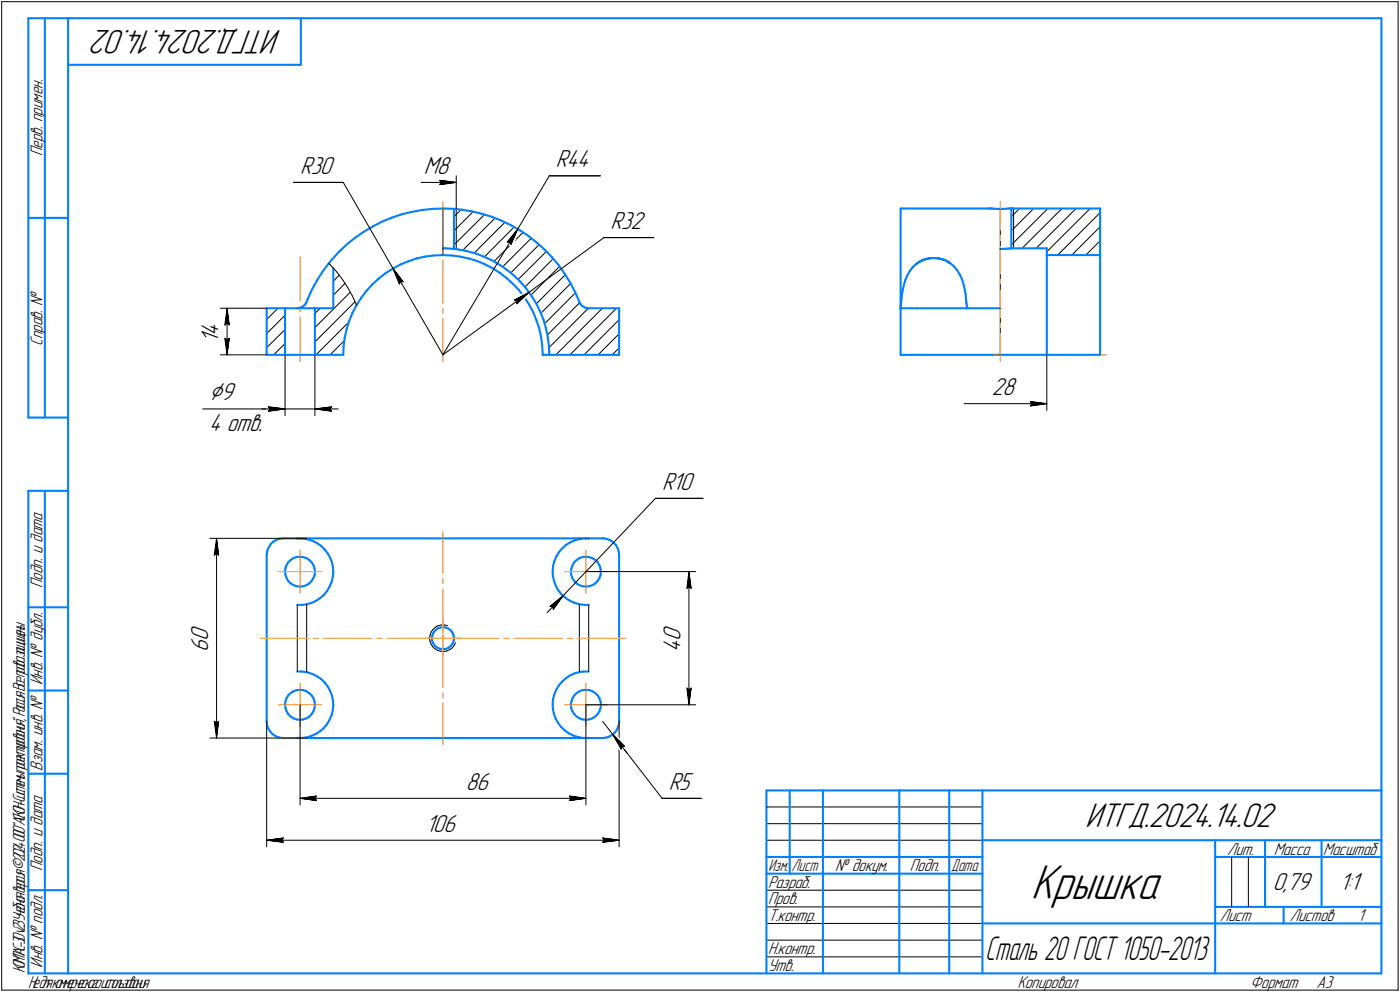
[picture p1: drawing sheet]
<svg xmlns="http://www.w3.org/2000/svg" width="421mm" height="298mm" viewBox="0 0 421 298" stroke-linecap="round" stroke-linejoin="round" font-family="sans-serif">
<defs><g id="words">
<text font-size="15.6" x="310" y="270.1">Крышка</text>
<g font-size="10.9">
<text x="84.6" y="9" transform="rotate(-180 84.6 9)">ИТГД.2024.14.02</text>
<text x="326.4" y="248.5">ИТГД.2024.14.02</text>
</g>
<text font-size="10.6" x="296.4" y="288.5">Сталь 20 ГОСТ 1050-2013</text>
<text font-size="8.5" x="62.9" y="120.3">⌀9</text>
<g font-size="7.8">
<text x="90.3" y="52.3">R30</text>
<text x="127.5" y="52.3">M8</text>
<text x="167.2" y="50.3">R44</text>
<text x="183.6" y="68.9">R32</text>
<text x="65.8" y="101.1" transform="rotate(-90 65.8 101.1)">4</text>
<text x="65.8" y="103.2" transform="rotate(-90 65.8 103.2)">1</text>
<text x="298.3" y="118.8">28</text>
<text x="62.9" y="129.5">4 отв.</text>
<text x="199.1" y="147.2">R10</text>
<text x="62.6" y="195.9" transform="rotate(-90 62.6 195.9)">6</text>
<text x="62.6" y="192.7" transform="rotate(-90 62.6 192.7)">0</text>
<text x="204.7" y="195.9" transform="rotate(-90 204.7 195.9)">4</text>
<text x="204.7" y="192.7" transform="rotate(-90 204.7 192.7)">0</text>
<text x="140.1" y="237.3">86</text>
<text x="201.1" y="237.3">R5</text>
<text x="128.1" y="249.9">106</text>
<text x="382.8" y="267.5">0,79</text>
<text x="402.9" y="267.5">1:1</text>
</g>
<g font-size="5.5">
<text x="12.8" y="46.9" transform="rotate(-90 12.8 46.9)">Перв. примен.</text>
<text x="12.8" y="103.8" transform="rotate(-90 12.8 103.8)">Справ. №</text>
<text x="12.8" y="176.7" transform="rotate(-90 12.8 176.7)">Подп. и дата</text>
<text x="12.8" y="205.8" transform="rotate(-90 12.8 205.8)">Инв. № дубл.</text>
<text x="12.8" y="231.6" transform="rotate(-90 12.8 231.6)">Взам. инв. №</text>
<text x="369.1" y="256.8">Лит.</text>
<text x="383.1" y="256.8">Масса</text>
<text x="12.8" y="261.7" transform="rotate(-90 12.8 261.7)">Подп. и дата</text>
<text x="251.2" y="261.8">№ докум.</text>
<text x="273.6" y="261.8">Подп.</text>
<text x="231" y="266.8">Разраб.</text>
<text x="231" y="271.8">Пров.</text>
<text x="231" y="276.8">Т.контр.</text>
<text x="366.9" y="276.8">Лист</text>
<text x="387.9" y="276.8">Листов</text>
<text x="408.4" y="276.8">1</text>
<text x="231" y="286.8">Н.контр.</text>
<text x="12.8" y="290.8" transform="rotate(-90 12.8 290.8)">Инв. № подл.</text>
<text x="231" y="291.8">Утв.</text>
<text x="306" y="296.8">Копировал</text>
<text x="376" y="296.8">Формат</text>
<text x="396" y="296.8">A3</text>
</g>
<g font-size="5.4">
<text x="398" y="256.8">Масштаб</text>
<text x="231.1" y="261.8">Изм.</text>
<text x="238.1" y="261.8">Лист</text>
<text x="286.1" y="261.8">Дата</text>
<text x="7.5" y="292.5" transform="rotate(-90 7.5 292.5)">КОМПАС-3Dv23Учебнаяверсия©2024ООО&quot;АСКОН-Системыпроектирования&quot;,Россия.Всеправазащищены.</text>
<text x="8.5" y="296.7">Недлякоммерческогоиспользования</text>
</g>
</g></defs>
<g fill="none" stroke="#0080ff" stroke-width=".62">
<path d="M8.5 5.5v120zM8.5 5.5h12zM13.5 5.5v120zM20.5 5.5v287zM20.5 5.5h395zM20.5 19.5h70zM90.5 5.5v14zM415.5 5.5v287zM8.5 65.5h12zM98.9 79.1l-1.9 2.5zM99.9 77.9l-1 1.2zM102.1 75.6l2.2-2.2z"/>
<path d="M102.1 75.6l-2.2 2.3zM104.3 73.4l2.5-1.9zM106.8 71.5l2.6-1.8zM109.4 69.7l2.7-1.6zM112.1 68.1l2.8-1.5zM114.9 66.6l2.9-1.2zM117.8 65.4l3-1zM120.5 79.5l2.3-1zM120.8 64.4l3-.7zM122.8 78.5l2.5-.8zM123.8 63.7l3.1-.6zM125.3 77.7l2.5-.6z"/>
<path d="M126.9 63.1l3.2-.3zM127.8 77.1l2.6-.3zM130.1 62.8l3.1-.1zM130.4 76.8l2.6-.1zM133 76.7h.2zM133.2 76.7l2.6 .1zM133.2 74.6h.7zM133.2 62.7h.2zM133.4 62.7l3.1 .1zM133.9 74.6l2.6 .2zM135.8 76.8l2.6 .3zM136.5 62.8l2.2 .2z"/>
<path d="M136.5 62.8v12zM136.5 74.8l1.3 .2zM137.8 75l2.6 .5zM138.4 77.1l2.5 .6zM138.7 63l3.1 .5zM140.4 75.5l2.6 .6zM140.9 77.7l2.5 .7zM141.8 63.5l3.1 .7zM143 76.1l2.5 1zM143.4 78.4l2.5 1zM144.9 64.2l3 .9zM145.5 77.1l2.4 1.1z"/>
<path d="M145.9 79.4l2.3 1.2zM147.9 65.1l3 1.2zM147.9 78.2l2.4 1.4zM150.3 79.6l2.2 1.5zM150.9 66.3l2.8 1.4zM153.7 67.7l2.8 1.6zM156.5 69.3l2.6 1.7zM159.1 71l2.4 2zM161.5 73l2.4 2.1zM163.9 75.1l2.2 2.2zM166.1 77.3l2 2.5zM168.1 79.8l1.8 2.6z"/>
<path d="M270.9 62.7v28zM270.9 62.7h26.6zM275.5 79.4l.2-.2zM275.5 79.4l-.3 .3zM275.8 79.1h.1M275.9 79.1h.1M275.9 79.1l.2-.1zM276.1 79l.1-.1zM276.4 78.8h.1M276.3 78.8h.1M276.5 78.7h.1M276.5 78.7l.1-.1z"/>
<path d="M276.7 78.6h.1M276.8 78.6h.1M276.8 78.6l.2-.1zM277 78.5l.1-.2zM277.2 78.3h.1M277.3 78.3h.1M277.3 78.3l.2-.1zM277.5 78.2l.2-.1zM277.8 78.1h.1M277.9 78.1h.1M277.9 78.1l.2-.1zM278.1 78l.2-.1z"/>
<path d="M278.4 77.9h.1M278.3 77.9h.1M278.5 77.8h.1M278.5 77.8h.2zM278.8 77.8h.1M278.9 77.8h.1M278.9 77.8l.2-.1zM279.1 77.7h.2zM279.4 77.7h.1M279.5 77.7h.1M279.5 77.6h.1M279.5 77.6h.2z"/>
<path d="M279.8 77.6h.1M279.9 77.6h.1M279.9 77.6h.2zM280.1 77.6h.3zM280.5 77.6h.1M280.6 77.6h.1M280.6 77.6h.2zM280.8 77.6h.2zM281.1 77.6h.1M281.2 77.6h.1M281.3 77.6h.1M281.3 77.6h.2z"/>
<path d="M281.5 77.6h.3zM281.8 77.6h.1M281.9 77.6h.1M282.1 77.6h.1M282.1 77.6h.2zM282.3 77.7h.1M282.4 77.7h.1M282.5 77.7h.1M282.5 77.7l.3 .1zM282.8 77.8h.2zM283.1 77.8h.1M283.2 77.8h.1"/>
<path d="M283.4 77.9h.1M283.5 77.9h.1M283.5 77.9l.2 .1zM283.7 78l.2 .1zM284 78.1h.1M284.1 78.1h.1M284.1 78.1l.2 .1zM284.3 78.2l.2 .1zM284.6 78.3h.1M284.6 78.4h.1M284.6 78.4l.3 .2zM284.9 78.6h.2z"/>
<path d="M285.2 78.7h.1M285.2 78.7l.1 .1zM285.4 78.8h.1M285.5 78.9h.1M285.4 78.9h.1M285.6 78.9h.1M285.6 79h.1M285.7 79h.1M285.8 79.1h.1M285.8 79.1l1.1 .9zM286.9 80l.9 1.1zM297.5 62.7h.1"/>
<path d="M297.6 62.7h.3zM297.9 62.7h.4zM298.3 62.7h.7zM299 62.7l1 .1zM300 62.8h.8zM300.8 74.8h1zM300.8 62.8h1zM301.8 74.8l1-.1zM301.8 62.8l1-.1zM302.8 74.7h.6zM302.8 62.7h.6zM303.4 74.7h.5z"/>
<path d="M303.4 62.7h.5zM303.9 74.7l.2-.1zM303.9 62.7h.2zM304.2 74.6h.1M304.2 62.7h.1M304.2 62.7h.7zM304.2 74.6h10.6zM304.2 62.7h26.7zM304.2 62.7v11.9zM314.8 76.7v29.9zM314.8 76.7h16.1zM314.8 74.6v2.1z"/>
<path d="M330.9 76.7v29.9zM330.9 62.7v14zM80.2 92.6v14zM80.2 92.6h5.5zM85.7 92.6h9zM85.7 92.6v14zM89.4 92.6h.3zM89.7 92.6l.8-.2zM90.5 92.4l.7-.4zM91.2 92l.6-.6zM92.2 90.7l-.4 .7zM92.5 89.9l-.3 .8z"/>
<path d="M93.8 87l-1.3 2.9zM94.7 92.6h5.5zM94.7 92.6v14zM95.3 84.3l-1.5 2.7zM97 81.6l-1.7 2.7zM100.2 80.5v12.1zM104.3 98.9l-.6 2.5zM105 96.4l-.7 2.5zM106 94l-1 2.4zM107.2 91.7l-1.2 2.3zM107.2 91.7h.1M108.7 89.5l-1.5 2.2z"/>
<path d="M110.2 87.4l-1.5 2.1zM112 85.5l-1.8 1.9zM112 85.5l1.9-1.8zM113.9 83.7l2-1.6zM115.9 82.1l2.2-1.4zM118.1 80.7l2.4-1.2zM148.2 80.6l2.2 1.4zM150.4 82l2 1.6zM152.4 83.6l1.9 1.7zM152.5 81.1l2.1 1.7zM154.3 85.3l1.8 1.9zM154.6 82.8l1.9 1.9z"/>
<path d="M156.1 87.2l1.6 2.1zM156.5 84.7l1.8 2zM157.7 89.3l1.4 2.2zM158.3 86.7l1.6 2.2zM159.1 91.5l1.3 2.3zM159.9 88.9l1.4 2.3zM160.4 93.8l.9 2.4zM161.3 91.2l1.1 2.4zM161.3 96.2l.9 2.5zM162.2 98.7l.5 2.5zM162.4 93.6l1.1 2.5zM163.5 96.1l.7 2.6z"/>
<path d="M164.2 98.7l.6 2.6zM169.9 82.4l1.6 2.6zM171.5 85l1.5 2.8zM173 87.8l1.2 2.9zM174.2 90.7l.4 .7zM174.6 91.4l.6 .6zM175.2 92l.7 .4zM175.9 92.4l.8 .2zM176.7 92.6h.4zM177.1 92.6h9.1zM186.2 92.6v14zM270.9 92.6h.1"/>
<path d="M270.9 90.7v1.8zM270.9 92.6h4.9zM270.9 92.6v14zM270.9 92.4h.1M270.9 92.5h.1M270.9 91.9v.5zM271 91.3l-.1 .6zM271 90.7v.6zM271.1 90.1l-.1 .6zM271.4 87.8l-.3 2.3zM271.8 85.7l-.4 2.1zM272.3 84.2l-.5 1.5z"/>
<path d="M272.9 82.7l-.6 1.5zM273.6 81.4l-.7 1.3zM274.5 80.3l.7-.6zM274.5 80.3l-.9 1.1zM275.8 92.6h25zM287.8 81.1l.9 1.4zM288.7 82.5l.7 1.5zM289.4 84l.6 2zM290 86l.4 2.2zM290.4 88.2l.2 2.5zM290.6 90.7l.1 .6zM290.7 91.3l.1 .6z"/>
<path d="M290.8 91.9l.1 .5zM290.9 92.6h.1M290.9 92.4h.1M290.9 92.5h.1M80.2 106.6h5.5zM85.7 106.6h9zM94.7 106.6h8.5zM103.3 104l-.1 2.6zM103.7 101.4l-.4 2.6zM162.7 101.2l.4 2.5zM163.1 103.7l.1 2.6zM163.2 106.3v.3z"/>
<path d="M163.2 106.6h2zM164.8 101.3l.3 2.7zM165.1 104l.1 2.6zM165.2 106.6h21zM270.9 106.6h4.9zM275.8 106.6h25zM300.8 106.6h14zM314.8 106.6h16.1zM8.5 125.5h12zM8.5 147.5v145zM8.5 147.5h12zM13.5 147.5v145z"/>
<path d="M80.2 166.8v49.9zM80.3 166.3l-.1 .5zM80.4 165.3l-.1 1zM80.9 164.4l-.5 .9zM81.4 163.5l.8-.8zM81.4 163.5l-.5 .9zM82.2 162.7l.9-.5zM83.1 162.2l1.1-.3zM84.2 161.9l1-.1zM85.2 161.8h4.2zM85.7 171.8l.2 1zM85.9 170.7l-.2 1.1z"/>
<path d="M85.9 172.8l.3 .9zM86.2 169.8l-.3 .9zM86.2 173.7l.5 .9zM86.7 168.9l.7-.6zM86.7 168.9l-.5 .9zM86.7 174.6l.7 .7zM87.4 175.3l.9 .5zM87.4 168.3l.9-.6zM88.3 167.7l.9-.3zM88.3 175.8l.9 .4zM89.2 176.2l1 .1zM89.2 167.4l1.1-.1z"/>
<path d="M89.4 161.8h.9zM90.2 176.3l1-.1zM90.3 161.8h1.9zM90.3 167.3l.9 .1zM90.3 161.8h.4zM90.7 161.8l1.5 .2zM91.2 167.4l1 .3zM91.2 176.2l1-.4zM92.2 167.7l.8 .6zM92.2 175.8l.8-.5zM92.2 161.8h82zM92.2 162l.4 .1z"/>
<path d="M92.6 162.1l1.4 .4zM93 168.3l.8 .7zM93.7 174.6l-.7 .7zM93.8 169l.5 .8zM94 162.5l1.3 .7zM94.3 169.8l.3 1zM94.3 173.7l-.6 .9zM94.6 170.8l.1 1zM94.6 172.8l-.3 .9zM94.7 171.8l-.1 1zM94.7 171.8h.1M95.3 163.2l1.3 .8z"/>
<path d="M96.3 179.7l1.1-.9zM96.6 164l1 1.1zM97.6 165.1l1 1.2zM98.4 177.6l-1 1.2zM98.6 166.3l.7 1.3zM99.1 176.3l-.7 1.3zM99.3 167.6l.6 1.4zM99.7 174.9l-.6 1.4zM99.9 169l.2 1.5zM100.1 173.5l-.4 1.4zM100.1 170.5l.1 1.5zM100.2 172l-.1 1.5z"/>
<path d="M166.2 171.6l.1 1.5zM166.3 173.1l.3 1.4zM166.3 170.1l-.1 1.5zM166.6 174.5l.5 1.4zM166.7 168.7l-.4 1.4zM167.1 175.9l.8 1.4zM167.3 167.2l-.6 1.5zM167.9 177.3l.9 1.2zM168.1 165.9l-.8 1.3zM168.8 178.5l1.1 1zM169.1 164.8l1.1-1zM169.1 164.8l-1 1.1z"/>
<path d="M169.9 179.5l1.2 .8zM170.2 163.8l1.2-.8zM171.4 163l1.4-.6zM171.7 171.8l.1 1zM171.8 172.8l.4 .9zM171.9 170.7l-.2 1.1zM172.2 173.7l.5 .9zM172.2 169.8l-.3 .9zM172.7 174.6l.7 .7zM172.7 168.9l.8-.6zM172.7 168.9l-.5 .9zM172.8 162.4l1.4-.4z"/>
<path d="M173.4 175.3l.8 .5zM173.5 168.3l.8-.6zM174.2 161.8h2zM174.2 175.8l1 .4zM174.2 162l.6-.1zM174.3 167.7l1-.3zM174.8 161.9l1.4-.1zM175.2 176.2l1 .1zM175.3 167.4l1-.1zM176.2 161.8h.9zM176.2 176.3l1-.1zM176.3 167.3l.9 .1z"/>
<path d="M177.1 161.8h4.1zM177.2 176.2l1-.4zM177.2 167.4l1 .4zM178.2 175.8l.8-.5zM178.2 167.8l.8 .5zM179 168.3l.8 .7zM179.7 174.6l-.7 .7zM179.8 169l.5 .8zM180.3 173.7l-.6 .9zM180.3 169.8l.3 1zM180.6 172.8l-.3 .9zM180.6 170.8l.1 1z"/>
<path d="M180.7 171.8l-.1 1zM181.2 161.8h.4zM181.6 161.8l1.1 .2zM182.7 162l1 .4zM183.7 162.4l.8 .6zM184.5 163l.8 .8zM185.3 163.8l.5 .9zM185.8 164.7l.3 1zM186.1 165.7l.1 1.1zM186.2 166.8v49.9zM8.5 182.5h12zM89.4 181.8h1.5z"/>
<path d="M90.9 181.8l1.3-.2zM92.2 181.6l1.4-.4zM93.6 181.2l1.4-.6zM95 180.6l1.3-.9zM129.9 191.7l.1 .9zM130 192.6l.3 .8zM130 190.9l-.1 .8zM130.3 193.4l.5 .7zM130.4 190.1l-.4 .8zM130.8 194.1l.7 .5zM130.9 189.4l.7-.5zM130.9 189.4l-.5 .7z"/>
<path d="M131.5 194.6l.8 .4zM131.6 188.9l.8-.3zM132.3 195l.9 .1zM132.4 188.6l.9-.1zM133.2 195.1l.9-.1zM133.3 188.5l.8 .1zM134.1 195l.7-.3zM134.1 188.6l.8 .3zM134.8 194.7l.7-.5zM134.9 188.9l.7 .5zM135.6 189.4l.5 .7zM136.1 190.1l.3 .8z"/>
<path d="M136.1 193.5l-.6 .7zM136.4 190.9l.1 .9zM136.4 192.7l-.3 .8zM136.5 191.9l-.1 .8zM136.5 191.9h.1M171.1 180.3l1.3 .7zM172.4 181l1.5 .5zM173.9 181.5l.3 .1zM174.2 181.6l1.5 .2zM175.7 181.8h1.4zM8.5 207.5h12zM80.2 216.7l.1 1.1z"/>
<path d="M80.3 217.8l.4 1zM80.7 218.8l.5 .9zM81.2 219.7l.7 .8zM85.7 211.8l.2 .9zM85.9 210.8l-.2 1zM85.9 212.7l.3 1zM86.2 209.8l-.3 1zM86.2 213.7l.5 .8zM86.7 209l-.5 .8zM86.7 214.5l.7 .8zM87.4 215.3l.9 .5zM87.4 208.2l.9-.5z"/>
<path d="M87.4 208.2l-.7 .8zM88.3 207.7l.9-.3zM88.3 215.8l.9 .4zM89.2 216.2l1 .1zM89.2 207.4l1.1-.1zM89.4 201.8h1.3zM90.2 216.3l1-.1zM90.3 207.3l.9 .1zM90.7 201.8l1.5 .2zM91.2 207.4l1 .3zM91.2 216.2l1-.4zM92.2 207.7l.8 .6z"/>
<path d="M92.2 215.8l.8-.5zM92.2 202l.4 .1zM92.6 202.1l1.4 .4zM93 208.3l.8 .7zM93.7 214.6l-.7 .7zM93.8 209l.5 .8zM94 202.5l1.3 .7zM94.3 209.8l.3 1zM94.3 213.8l-.6 .8zM94.6 210.8l.1 1zM94.6 212.8l-.3 1zM94.7 211.8l-.1 1z"/>
<path d="M94.7 211.8h.1M95.3 203.2l1.3 .8zM96.3 219.7l1.1-1zM96.6 204l1 1.1zM97.6 205.1l1 1.1zM98.4 217.6l-1 1.1zM98.6 206.2l.7 1.4zM99.1 216.3l-.7 1.3zM99.3 207.6l.6 1.4zM99.7 214.9l-.6 1.4zM99.9 209l.2 1.5zM100.1 213.5l-.4 1.4z"/>
<path d="M100.1 210.5l.1 1.4zM100.2 211.9l-.1 1.6zM166.2 211.6l.1 1.5zM166.3 213.1l.3 1.4zM166.3 210.1l-.1 1.5zM166.6 214.5l.5 1.5zM166.7 208.6l-.4 1.5zM167.1 216l.8 1.3zM167.3 207.3l-.6 1.3zM167.9 217.3l.9 1.1zM168.1 206l-.8 1.3zM168.8 218.4l1.1 1.1z"/>
<path d="M169.1 204.8l1.1-1zM169.1 204.8l-1 1.2zM169.9 219.5l1.2 .9zM170.2 203.8l1.2-.8zM171.4 203l1.4-.6zM171.7 211.8l.1 1zM171.7 211.7h.1M171.8 212.8l.4 .9zM171.9 210.8l-.2 .9zM172.2 213.7l.5 .9zM172.2 209.8l-.3 1zM172.7 214.6l.7 .7z"/>
<path d="M172.7 209l.8-.8zM172.7 209l-.5 .8zM172.8 202.4l1.4-.4zM173.4 215.3l.8 .5zM173.5 208.2l.8-.5zM174.2 215.8l1 .4zM174.2 202l1.3-.2zM174.3 207.7l1-.3zM175.2 216.2l1 .1zM175.3 207.4l1-.1zM175.5 201.8h1.6zM176.2 216.3l1-.1z"/>
<path d="M176.3 207.3l.9 .1zM177.2 216.2l1-.4zM177.2 207.4l1 .3zM178.2 215.8l.8-.5zM178.2 207.7l.8 .6zM179 215.3l.7-.7zM179 208.3l.8 .7zM179.8 209l.5 .9zM180.3 213.8l-.6 .8zM180.3 209.9l.3 .9zM180.6 212.8l-.3 1zM180.6 210.8l.1 1z"/>
<path d="M180.7 211.8l-.1 1zM185.6 219.2l-.6 .9zM186 218.2l-.4 1zM186.2 217.2l-.2 1zM186.2 216.7v.5zM8.5 232.5h12zM81.9 220.5l.9 .6zM82.8 221.1l1 .4zM83.8 221.5l1 .3zM84.8 221.8h.4zM85.2 221.8h4.2zM89.4 221.8h.9z"/>
<path d="M89.4 221.7l.9 .1zM90.3 221.8h1.9zM90.3 221.8l1.4-.1zM91.7 221.7l.5-.1zM92.2 221.8h82zM92.2 221.6l1.4-.5zM93.6 221.1l1.4-.6zM95 220.5l1.3-.8zM171.1 220.4l1.3 .6zM172.4 221l1.5 .5zM173.9 221.5l.3 .1zM174.2 221.8h2z"/>
<path d="M174.2 221.6l1.5 .2zM175.7 221.8h.5zM176.2 221.8h.9zM176.2 221.8l.9-.1zM177.1 221.8h4.1zM181.2 221.8l1.1-.1zM182.3 221.7l1-.4zM183.3 221.3l.9-.5zM184.2 220.8l.8-.7zM230.5 237.5h185zM230.5 237.5v55zM237.5 237.5v25z"/>
<path d="M247.5 237.5v55zM270.5 237.5v55zM285.5 237.5v55zM295.5 237.5v55zM230.5 257.5h65zM295.5 252.5h120zM365.5 252.5v40zM365.5 257.5h15zM380.5 252.5v20zM380.5 257.5h35zM397.5 252.5v20zM8.5 267.5h12z"/>
<path d="M230.5 262.5h65zM295.5 277.5h70zM365.5 277.5h50zM365.5 272.5h50zM386.1 272.5v5zM8.5 292.5h12zM20.5 292.5h395z"/>
</g>
<g fill="none" stroke="#000" stroke-width=".3">
<path d="M.5 .5v297zM.5 .5h420zM420.5 .5v297zM88.3 54.8h14.9zM103.2 54.8l15 25.9zM126.7 54.8h10.5zM132.2 55.5l5-.7zM132.2 54.2l.5 .6zM132.2 54.2l5 .6zM132.7 54.8l-.5 .7zM137.2 52.8v10zM165.2 52.8l-9.5 16z"/>
<path d="M165.2 52.8h15.4zM98.9 79.1l.4 .4zM99.3 79.5l2 2.2zM133.2 62.7v14zM136.5 73.6l9.2-9.1zM136.5 69.4l5.9-5.8zM136.5 65.1l2.2-2.1zM137.2 62.8v12.1zM139.2 75.2l9.7-9.7zM148.6 78.6l8.7-8.8zM151.9 66.8l-9.3 9.2zM152.6 72.8l.8-.1z"/>
<path d="M153.4 72.7l.3 .7zM154.7 68.2l-9 9zM155.7 68.8l-2 4.6zM155.7 68.8l-3.1 4zM155.7 68.8l-22.5 37.8zM181.6 71.4h15zM300.8 62.8v43.8zM304.2 73.6l11-10.9zM304.2 69.4l6.7-6.7zM304.9 62.7v11.9zM306.7 62.7l-2.5 2.4zM307.4 74.6l12-11.9z"/>
<path d="M311.6 74.6l12.1-11.9zM314.8 75.6l13.1-12.9zM322.4 76.7l8.5-8.6zM330.9 72.4l-4.3 4.3zM330.9 63.9l-12.8 12.8zM66.3 92.6h13.9zM67.6 97.6l.7-.5zM68.3 92.6l.7 5zM68.3 97.1l.7 .5zM68.3 92.6l-.7 5zM68.3 92.6v14zM80.2 96l3.4-3.4z"/>
<path d="M94.7 94.2l1.6-1.6zM101.3 81.7l1.7 2.3zM102.1 82.6l-1.9 1.9zM103 84l1.6 2.4zM103.8 85.1l-3.6 3.6zM104.6 86.4l1.4 2.6zM105.4 87.8l-10.7 10.6zM106 89l1.2 2.7zM118.2 80.7l3 4zM118.2 80.7l1.9 4.6zM118.2 80.7l15 25.9zM120.5 84.6l.7 .1z"/>
<path d="M120.5 84.6l-.4 .7zM151.2 80.2l8.6-8.6zM153.6 82l8.6-8.5zM154.7 90.2l.7 .3zM154.7 90.2l4.4-2.4zM155.4 91.3l3.7-3.5zM155.4 90.5v.8zM155.8 84l8.6-8.5zM157.9 86.2l8.5-8.5zM159.1 87.8l22.5-16.4zM159.7 88.7l8.6-8.7zM162.7 94.1l8.9-8.9z"/>
<path d="M163.8 97.3l9.3-9.3zM170.1 82.5l-8.8 8.8zM66.3 106.6h13.9zM67.6 101.7l.7 4.9zM67.6 101.7l.7 .4zM68.3 102.1l.7-.4zM69 101.7l-.7 4.9zM80.2 104.5l5.5-5.5zM80.2 100.2l5.5-5.5zM82.3 106.6l3.4-3.4zM85.7 106.6v18.3zM94.7 102.7l12.1-12.1z"/>
<path d="M94.7 106.6v18.3zM95.1 106.6l9.8-9.8zM99.3 106.6l4.2-4.2zM133.2 106.6l25.9-18.8zM164.6 100.6l9.8-9.7zM165.2 104.4l11.8-11.8zM167.2 106.6l14-14zM171.4 106.6l14-14zM175.7 106.6l10.5-10.5zM179.9 106.6l6.3-6.3zM184.1 106.6l2.1-2.1zM314.8 106.6v16.7z"/>
<path d="M61 122.9h19.7zM78.7 122.9h7zM80.7 122.9h5zM80.7 122.3l5 .6zM80.7 122.3l.5 .6zM80.7 123.6l5-.7zM81.2 122.9l-.5 .7zM85.7 122.9h9zM94.7 122.9l5 .7zM94.7 122.9l5-.6zM94.7 122.9h7zM99.2 122.9l.5 .7z"/>
<path d="M99.7 122.3l-.5 .6zM290 121.3h24.8zM309.9 122l4.9-.7zM309.9 120.7l.4 .6zM309.9 120.7l4.9 .6zM310.3 121.3l-.4 .7zM197.2 149.7h14.2zM197.2 149.7l-27.9 29.3zM63.1 161.8h29.1zM64.5 166.8l.6-.5zM65.1 161.8l.7 5zM65.1 166.3l.7 .5z"/>
<path d="M65.1 161.8l-.6 5zM65.1 161.8v60zM89.4 161.8h.1M92.2 161.8v.2zM169.3 179l-2.9 4.1zM169.3 179l-4.8 5.1zM174.2 161.8v.2zM176.2 171.8h33zM177.1 161.8h.1M206.6 176.8l.6-.5zM207.2 171.8l.7 5zM207.2 176.3l.7 .5z"/>
<path d="M207.2 171.8l-.6 5zM207.2 171.8v40zM89.4 181.8v20zM92.2 181.6v20.4zM129.2 191.7l.1 .9zM129.3 192.6l.4 .9zM129.4 190.8l-.2 .9zM129.7 193.5l.5 .8zM129.7 189.9l-.3 .9zM130.2 194.3l.6 .7zM130.3 189.1l.7-.6zM130.3 189.1l-.6 .8z"/>
<path d="M130.8 195l.9 .5zM131 188.5l.8-.5zM131.7 195.5l.9 .2zM131.8 188l.9-.2zM132.6 195.7h.9zM132.7 187.8h1zM133.5 195.7l1-.1zM133.7 187.8l.9 .2zM134.5 195.6l.8-.4zM135.3 195.2l.8-.6zM136.7 193.8l-.6 .8zM137 193.2l-.3 .6z"/>
<path d="M165.4 182.2l3.9-3.2zM165.4 182.2l.8 .1zM166.2 182.3l.2 .8zM174.2 181.6v20.4zM177.1 181.8v20zM64.5 216.7l.6 5.1zM64.5 216.7l.6 .6zM65.1 217.3l.7-.6zM65.8 216.7l-.7 5.1zM80.2 216.7v37.8zM90.3 211.8v30.1zM176.2 211.8v30.1z"/>
<path d="M176.2 211.8h33zM181.2 216.7l3.1 4zM186.2 216.7v37.8zM206.6 206.8l.6 5zM206.6 206.8l.6 .5zM207.2 207.3l.7-.5zM207.9 206.8l-.7 5zM63.1 221.8h29.1zM89.4 221.7h.1M90.3 239.9l4.9-.7zM90.3 239.9l4.9 .7zM90.3 239.9h85.9z"/>
<path d="M92.2 221.6v.2zM94.7 239.9l.5 .7zM95.2 239.2l-.5 .7zM171.3 239.2l.4 .7zM171.3 239.2l4.9 .7zM171.7 239.9l-.4 .7zM174.2 221.6v.2zM177.1 221.7h.1M184.3 220.7l14.8 19.2zM184.3 220.7l2.5 4.4zM184.3 220.7l3.5 3.6zM184.3 220.7l4.3 5.6z"/>
<path d="M187.1 224.3l-.3 .8zM187.1 224.3h.7zM199.1 239.9h11.8zM80.2 252.5l5-.7zM80.2 252.5l5 .6zM80.2 252.5h106zM84.7 252.5l.5 .6zM85.2 251.8l-.5 .7zM171.3 240.6l4.9-.7zM181.2 253.1l5-.6zM181.2 251.8l.6 .7zM181.2 251.8l5 .7z"/>
<path d="M181.8 252.5l-.6 .6zM230.5 247.5h65zM230.5 252.5h65zM230.5 242.5h65zM370.4 257.5v15zM375.5 257.5v15zM230.5 267.5h65zM230.5 272.5h65zM230.5 277.5h65zM.5 297.5h420zM230.5 282.5h65zM230.5 287.5h65z"/>
</g>
<g fill="none" stroke="#ff8000" stroke-width=".3">
<path d="M90.3 77.1v13.4zM133.2 60.6v13zM133.2 75.1v1.6zM133.2 78.1v6.5zM300.8 73.8v8.5zM300.8 70.6v1.7zM300.8 60.6v8.5zM90.3 95.2v13.5zM90.3 92v1.8zM133.2 95.6v13.1zM133.2 92.6v1.5zM133.2 84.6v6.6z"/>
<path d="M300.8 97v1.6zM300.8 87v8.4zM300.8 83.8v1.7zM298.9 106.6h14.6zM300.8 100.1v8.6zM315 106.6h1.7zM318.2 106.6h14.7zM133.2 159.8v12.5zM83.7 171.8h6.6zM90.3 171.8h6.4zM90.3 171.8v6.5zM90.3 165.3v6.5z"/>
<path d="M133.2 173.8v1.6zM133.2 177v12.5zM169.7 171.8h6.5zM176.2 171.8h6.5zM176.2 171.8v6.5zM176.2 165.3v6.5zM78.2 191.8h14.5zM94.3 191.8h1.5zM97.3 191.8h14.6zM113.3 191.8h1.6zM116.4 191.8h14.6zM127.9 191.8h5.3z"/>
<path d="M132.4 191.8h1.6zM133.2 191.8h5.4zM133.2 191.8v5.3zM133.2 186.4v5.4zM133.2 191v1.6zM133.2 194.1v12.5zM135.5 191.8h14.5zM151.6 191.8h1.5zM154.6 191.8h14.5zM170.6 191.8h1.6zM173.7 191.8h14.5zM83.7 211.8h6.6z"/>
<path d="M90.3 211.8h6.4zM90.3 211.8v6.5zM90.3 205.3v6.5zM133.2 208.1v1.6zM133.2 211.2v12.5zM169.7 211.8h6.5zM176.2 211.8h6.5zM176.2 211.8v6.5zM176.2 205.3v6.5z"/>
</g>
<g fill="#fff" stroke="#fff" stroke-width=".3">
<path d="M127.5 46.7h8.9zM127.5 46.7h8.9zM127.5 46.8h8.9zM127.5 46.8h8.9zM127.5 46.9h8.9zM127.5 47h8.9zM127.5 47h8.9zM127.5 47.1h8.9zM127.5 47.1h8.9zM127.5 47.2h8.9zM127.5 47.2h8.9zM127.5 47.3h8.9zM127.5 47.4h8.9zM127.5 47.4h8.9zM127.5 47.5h8.9zM127.5 47.5h8.9zM127.5 47.6h8.9zM127.5 47.6h8.9zM127.5 47.7h8.9zM127.5 47.8h8.9zM127.5 47.8h8.9zM127.5 47.9h8.9zM127.5 47.9h8.9zM127.5 48h8.9zM127.5 48h8.9zM127.5 48.1h8.9zM127.5 48.1h8.9zM127.5 48.2h8.9zM127.5 48.3h8.9zM127.5 48.3h8.9zM127.5 48.4h8.9zM127.5 48.4h8.9zM127.5 48.5h8.9zM127.5 48.5h8.9zM127.5 48.6h8.9zM127.5 48.7h8.9zM127.5 48.7h8.9zM127.5 48.8h8.9zM127.5 48.8h8.9zM127.5 48.9h8.9zM127.5 48.9h8.9zM127.5 49h8.9zM127.5 49.1h8.9zM127.5 49.1h8.9zM127.5 49.2h8.9zM127.5 49.2h8.9zM127.5 49.3h8.9zM127.5 49.3h8.9zM127.5 49.4h8.9zM127.5 49.4h8.9zM127.5 49.5h8.9zM127.5 49.6h8.9zM127.5 49.6h8.9zM127.5 49.7h8.9zM127.5 49.7h8.9zM127.5 49.8h8.9zM127.5 49.8h8.9zM127.5 49.9h8.9zM127.5 50h8.9zM127.5 50h8.9zM127.5 50.1h8.9zM127.5 50.1h8.9zM127.5 50.2h8.9zM127.5 50.2h8.9zM127.5 50.3h8.9zM127.5 50.3h8.9zM127.5 50.4h8.9zM127.5 50.5h8.9zM127.5 50.5h8.9zM127.5 50.6h8.9zM127.5 50.6h8.9zM127.5 50.7h8.9zM127.5 50.7h8.9zM127.5 50.8h8.9zM127.5 50.9h8.9zM127.5 50.9h8.9zM127.5 51h8.9zM127.5 51h8.9zM127.5 51.1h8.9zM127.5 51.1h8.9zM127.5 51.2h8.9zM127.5 51.3h8.9zM127.5 51.3h8.9zM127.5 51.4h8.9zM127.5 51.4h8.9zM127.5 51.5h8.9zM127.5 51.5h8.9zM127.5 51.6h8.9zM127.5 51.6h8.9zM127.5 51.7h8.9zM127.5 51.8h8.9zM127.5 51.8h8.9zM127.5 51.9h8.9zM127.5 51.9h8.9zM127.5 52h8.9zM127.5 52h8.9zM127.5 52.1h8.9zM127.5 52.2h8.9zM127.5 52.2h8.9zM127.5 52.3h8.9zM127.5 52.3h8.9zM127.5 52.4h8.9zM127.5 52.4h8.9zM127.5 52.5h8.9zM127.5 52.5h8.9zM127.5 52.6h8.9zM127.5 52.7h8.9zM127.5 52.7h8.9zM127.5 52.8h8.9zM127.5 52.8h8.9zM127.5 52.9h8.9zM127.5 52.9h8.9zM127.5 53h8.9zM127.5 53.1h8.9zM127.5 53.1h8.9zM127.5 53.2h8.9zM127.5 53.2h8.9zM127.5 53.3h8.9zM127.5 53.3h8.9zM127.5 53.4h8.9zM127.5 53.5h8.9zM127.5 53.5h8.9zM127.5 53.6h8.9zM127.5 53.6h8.9zM127.5 53.7h8.9zM127.5 53.7h8.9z"/>
<path d="M131.7 53.6h.5zM131.7 53.7h.9zM131.7 53.7h1.3zM131.7 53.8h1.7zM131.7 53.8h2.1zM131.7 53.9h2.5zM131.7 54h3zM131.7 54h3.4zM131.7 54.1h3.8zM131.7 54.1h3.9zM131.7 54.2h4zM131.7 54.2h4.2zM131.7 54.3h4.3zM131.7 54.4h4.4zM131.7 54.4h4.6zM131.7 54.5h4.7zM131.7 54.5h4.9zM131.7 54.6h5zM131.7 54.6h5.1zM131.7 54.7h5.3zM131.7 54.8h5.4zM131.7 54.8h5.5zM131.7 54.9h5.4zM131.7 54.9h5.3zM131.7 55h5.1zM131.7 55h5zM131.7 55.1h4.9zM131.7 55.1h4.7zM131.7 55.2h4.6zM131.7 55.3h4.4zM131.7 55.3h4.3zM131.7 55.4h4.2zM131.7 55.4h4zM131.7 55.5h3.9zM131.7 55.5h3.8zM131.7 55.6h3.4zM131.7 55.7h3zM131.7 55.7h2.5zM131.7 55.8h2.1zM131.7 55.8h1.7zM131.7 55.9h1.3zM131.7 55.9h.9zM131.7 56h.5z"/>
<path d="M118.3 80.8h.1zM118.3 80.9h.2zM118.3 80.9h.3zM118.3 81h.3zM118.3 81.1h.4zM118.3 81.1h.5zM118.3 81.2h.6zM118.3 81.2h.6zM118.3 81.3h.7zM118.3 81.3h.8zM118.3 81.4h.9zM118.4 81.4h.8zM118.4 81.5h.9zM118.4 81.6h1zM118.4 81.6h1zM118.4 81.7h1.1zM118.4 81.7h1.2zM118.4 81.8h1.3zM118.4 81.8h1.3zM118.4 81.9h1.4zM118.4 82h1.4zM118.4 82h1.5zM118.4 82.1h1.5zM118.4 82.1h1.5zM118.4 82.2h1.6zM118.5 82.2h1.6zM118.5 82.3h1.6zM118.5 82.4h1.6zM118.5 82.4h1.7zM118.5 82.5h1.7zM118.5 82.5h1.8zM118.5 82.6h1.8zM118.5 82.6h1.8zM118.5 82.7h1.9zM118.6 82.7h1.9zM118.6 82.8h1.9zM118.6 82.9h1.9zM118.6 82.9h2zM118.6 83h2zM118.7 83h2zM118.7 83.1h2zM118.8 83.1h1.9zM118.8 83.2h2zM118.8 83.3h2zM118.8 83.3h2.1zM118.8 83.4h2.1zM118.9 83.4h2.1zM118.9 83.5h2.1zM118.9 83.5h2.2zM118.9 83.6h2.2zM118.9 83.7h2.2zM119 83.7h2.2zM119 83.8h2.2zM119 83.8h2.3zM119 83.9h2.3zM119 83.9h2.4zM119.1 84h2.3zM119.1 84h2.4zM119.2 84.1h2.3zM119.2 84.2h2.3zM119.2 84.2h2.4zM119.2 84.3h2.4zM119.2 84.3h2.5zM119.3 84.4h2.4zM119.3 84.4h2.5zM119.3 84.5h2.5zM119.3 84.6h2.6zM119.3 84.6h2.6zM119.4 84.7h2.5zM119.4 84.7h2.6zM119.4 84.8h2.6zM119.4 84.8h2.6zM119.4 84.9h2.6zM119.5 84.9h2.4zM119.5 85h2.3zM119.5 85.1h2.1zM119.5 85.1h2zM119.5 85.2h1.9zM119.6 85.2h1.7zM119.6 85.3h1.6zM119.7 85.3h1.4zM119.7 85.4h1.3zM119.7 85.5h1.2zM119.7 85.5h1.1zM119.7 85.6h1zM119.8 85.6h.8zM119.8 85.7h.7zM119.8 85.7h.6zM119.8 85.8h.5zM119.8 85.9h.4zM119.9 85.9h.2z"/>
<path d="M90.3 46.7h10.9zM90.3 46.7h10.9zM90.3 46.8h10.9zM90.3 46.8h10.9zM90.3 46.9h10.9zM90.3 47h10.9zM90.3 47h10.9zM90.3 47.1h10.9zM90.3 47.1h10.9zM90.3 47.2h10.9zM90.3 47.2h10.9zM90.3 47.3h10.9zM90.3 47.4h10.9zM90.3 47.4h10.9zM90.3 47.5h10.9zM90.3 47.5h10.9zM90.3 47.6h10.9zM90.3 47.6h10.9zM90.3 47.7h10.9zM90.3 47.8h10.9zM90.3 47.8h10.9zM90.3 47.9h10.9zM90.3 47.9h10.9zM90.3 48h10.9zM90.3 48h10.9zM90.3 48.1h10.9zM90.3 48.1h10.9zM90.3 48.2h10.9zM90.3 48.3h10.9zM90.3 48.3h10.9zM90.3 48.4h10.9zM90.3 48.4h10.9zM90.3 48.5h10.9zM90.3 48.5h10.9zM90.3 48.6h10.9zM90.3 48.7h10.9zM90.3 48.7h10.9zM90.3 48.8h10.9zM90.3 48.8h10.9zM90.3 48.9h10.9zM90.3 48.9h10.9zM90.3 49h10.9zM90.3 49.1h10.9zM90.3 49.1h10.9zM90.3 49.2h10.9zM90.3 49.2h10.9zM90.3 49.3h10.9zM90.3 49.3h10.9zM90.3 49.4h10.9zM90.3 49.4h10.9zM90.3 49.5h10.9zM90.3 49.6h10.9zM90.3 49.6h10.9zM90.3 49.7h10.9zM90.3 49.7h10.9zM90.3 49.8h10.9zM90.3 49.8h10.9zM90.3 49.9h10.9zM90.3 50h10.9zM90.3 50h10.9zM90.3 50.1h10.9zM90.3 50.1h10.9zM90.3 50.2h10.9zM90.3 50.2h10.9zM90.3 50.3h10.9zM90.3 50.3h10.9zM90.3 50.4h10.9zM90.3 50.5h10.9zM90.3 50.5h10.9zM90.3 50.6h10.9zM90.3 50.6h10.9zM90.3 50.7h10.9zM90.3 50.7h10.9zM90.3 50.8h10.9zM90.3 50.9h10.9zM90.3 50.9h10.9zM90.3 51h10.9zM90.3 51h10.9zM90.3 51.1h10.9zM90.3 51.1h10.9zM90.3 51.2h10.9zM90.3 51.3h10.9zM90.3 51.3h10.9zM90.3 51.4h10.9zM90.3 51.4h10.9zM90.3 51.5h10.9zM90.3 51.5h10.9zM90.3 51.6h10.9zM90.3 51.6h10.9zM90.3 51.7h10.9zM90.3 51.8h10.9zM90.3 51.8h10.9zM90.3 51.9h10.9zM90.3 51.9h10.9zM90.3 52h10.9zM90.3 52h10.9zM90.3 52.1h10.9zM90.3 52.2h10.9zM90.3 52.2h10.9zM90.3 52.3h10.9zM90.3 52.3h10.9zM90.3 52.4h10.9zM90.3 52.4h10.9zM90.3 52.5h10.9zM90.3 52.5h10.9zM90.3 52.6h10.9zM90.3 52.7h10.9zM90.3 52.7h10.9zM90.3 52.8h10.9zM90.3 52.8h10.9zM90.3 52.9h10.9zM90.3 52.9h10.9zM90.3 53h10.9zM90.3 53.1h10.9zM90.3 53.1h10.9zM90.3 53.2h10.9zM90.3 53.2h10.9zM90.3 53.3h10.9zM90.3 53.3h10.9zM90.3 53.4h10.9zM90.3 53.5h10.9zM90.3 53.5h10.9zM90.3 53.6h10.9zM90.3 53.6h10.9zM90.3 53.7h10.9zM90.3 53.7h10.9z"/>
<path d="M158.9 87.9h.2zM158.7 87.9h.4zM158.4 88h.7zM158.2 88.1h.8zM158 88.1h.9zM157.8 88.2h1.1zM157.5 88.2h1.4zM157.3 88.3h1.6zM157.2 88.3h1.6zM157.1 88.4h1.7zM157 88.4h1.8zM156.9 88.5h1.8zM156.7 88.6h2zM156.6 88.6h2.1zM156.5 88.7h2.1zM156.4 88.7h2.2zM156.3 88.8h2.3zM156.2 88.8h2.3zM156.1 88.9h2.4zM156 89h2.4zM155.9 89h2.5zM155.8 89.1h2.6zM155.7 89.1h2.6zM155.6 89.2h2.7zM155.4 89.2h2.9zM155.3 89.3h2.9zM155.2 89.4h3zM155.1 89.4h3.1zM155.1 89.5h3zM154.9 89.5h3.1zM154.8 89.6h3.2zM154.7 89.6h3.2zM154.6 89.7h3.3zM154.5 89.7h3.3zM154.4 89.8h3.4zM154.3 89.9h3.4zM154.1 89.9h3.5zM154 90h3.6zM153.9 90h3.6zM154 90.1h3.5zM154 90.1h3.4zM154.1 90.2h3.3zM154.1 90.3h3.2zM154.1 90.3h3.2zM154.2 90.4h3zM154.3 90.4h2.8zM154.3 90.5h2.8zM154.3 90.5h2.7zM154.4 90.6h2.6zM154.4 90.6h2.5zM154.4 90.7h2.5zM154.5 90.8h2.2zM154.5 90.8h2.2zM154.5 90.9h2.1zM154.6 90.9h2zM154.7 91h1.8zM154.7 91h1.8zM154.7 91.1h1.7zM154.8 91.2h1.6zM154.8 91.2h1.5zM154.8 91.3h1.4zM154.9 91.3h1.3zM154.9 91.4h1.2zM155 91.4h1.1zM155 91.5h1zM155.1 91.6h.9zM155.1 91.6h.8zM155.1 91.7h.7zM155.2 91.7h.6zM155.2 91.8h.5zM155.3 91.8h.4zM155.3 91.9h.3zM155.3 91.9h.3z"/>
<path d="M183.6 63.3h11zM183.6 63.3h11zM183.6 63.4h11zM183.6 63.4h11zM183.6 63.5h11zM183.6 63.6h11zM183.6 63.6h11zM183.6 63.7h11zM183.6 63.7h11zM183.6 63.8h11zM183.6 63.8h11zM183.6 63.9h11zM183.6 64h11zM183.6 64h11zM183.6 64.1h11zM183.6 64.1h11zM183.6 64.2h11zM183.6 64.2h11zM183.6 64.3h11zM183.6 64.3h11zM183.6 64.4h11zM183.6 64.5h11zM183.6 64.5h11zM183.6 64.6h11zM183.6 64.6h11zM183.6 64.7h11zM183.6 64.7h11zM183.6 64.8h11zM183.6 64.9h11zM183.6 64.9h11zM183.6 65h11zM183.6 65h11zM183.6 65.1h11zM183.6 65.1h11zM183.6 65.2h11zM183.6 65.2h11zM183.6 65.3h11zM183.6 65.4h11zM183.6 65.4h11zM183.6 65.5h11zM183.6 65.5h11zM183.6 65.6h11zM183.6 65.6h11zM183.6 65.7h11zM183.6 65.8h11zM183.6 65.8h11zM183.6 65.9h11zM183.6 65.9h11zM183.6 66h11zM183.6 66h11zM183.6 66.1h11zM183.6 66.2h11zM183.6 66.2h11zM183.6 66.3h11zM183.6 66.3h11zM183.6 66.4h11zM183.6 66.4h11zM183.6 66.5h11zM183.6 66.5h11zM183.6 66.6h11zM183.6 66.7h11zM183.6 66.7h11zM183.6 66.8h11zM183.6 66.8h11zM183.6 66.9h11zM183.6 66.9h11zM183.6 67h11zM183.6 67.1h11zM183.6 67.1h11zM183.6 67.2h11zM183.6 67.2h11zM183.6 67.3h11zM183.6 67.3h11zM183.6 67.4h11zM183.6 67.5h11zM183.6 67.5h11zM183.6 67.6h11zM183.6 67.6h11zM183.6 67.7h11zM183.6 67.7h11zM183.6 67.8h11zM183.6 67.8h11zM183.6 67.9h11zM183.6 68h11zM183.6 68h11zM183.6 68.1h11zM183.6 68.1h11zM183.6 68.2h11zM183.6 68.2h11zM183.6 68.3h11zM183.6 68.4h11zM183.6 68.4h11zM183.6 68.5h11zM183.6 68.5h11zM183.6 68.6h11zM183.6 68.6h11zM183.6 68.7h11zM183.6 68.7h11zM183.6 68.8h11zM183.6 68.9h11zM183.6 68.9h11zM183.6 69h11zM183.6 69h11zM183.6 69.1h11zM183.6 69.1h11zM183.6 69.2h11zM183.6 69.3h11zM183.6 69.3h11zM183.6 69.4h11zM183.6 69.4h11zM183.6 69.5h11zM183.6 69.5h11zM183.6 69.6h11zM183.6 69.7h11zM183.6 69.7h11zM183.6 69.8h11zM183.6 69.8h11zM183.6 69.9h11zM183.6 69.9h11zM183.6 70h11zM183.6 70h11zM183.6 70.1h11zM183.6 70.2h11zM183.6 70.2h11zM183.6 70.3h11zM183.6 70.3h11zM183.6 70.4h11z"/>
<path d="M62.9 114.6h8.5zM62.9 114.7h8.5zM62.9 114.8h8.5zM62.9 114.8h8.5zM62.9 114.9h8.5zM62.9 114.9h8.5zM62.9 115h8.5zM62.9 115h8.5zM62.9 115.1h8.5zM62.9 115.1h8.5zM62.9 115.2h8.5zM62.9 115.3h8.5zM62.9 115.3h8.5zM62.9 115.4h8.5zM62.9 115.4h8.5zM62.9 115.5h8.5zM62.9 115.5h8.5zM62.9 115.6h8.5zM62.9 115.7h8.5zM62.9 115.7h8.5zM62.9 115.8h8.5zM62.9 115.8h8.5zM62.9 115.9h8.5zM62.9 115.9h8.5zM62.9 116h8.5zM62.9 116h8.5zM62.9 116.1h8.5zM62.9 116.2h8.5zM62.9 116.2h8.5zM62.9 116.3h8.5zM62.9 116.3h8.5zM62.9 116.4h8.5zM62.9 116.4h8.5zM62.9 116.5h8.5zM62.9 116.6h8.5zM62.9 116.6h8.5zM62.9 116.7h8.5zM62.9 116.7h8.5zM62.9 116.8h8.5zM62.9 116.8h8.5zM62.9 116.9h8.5zM62.9 117h8.5zM62.9 117h8.5zM62.9 117.1h8.5zM62.9 117.1h8.5zM62.9 117.2h8.5zM62.9 117.2h8.5zM62.9 117.3h8.5zM62.9 117.3h8.5zM62.9 117.4h8.5zM62.9 117.5h8.5zM62.9 117.5h8.5zM62.9 117.6h8.5zM62.9 117.6h8.5zM62.9 117.7h8.5zM62.9 117.7h8.5zM62.9 117.8h8.5zM62.9 117.9h8.5zM62.9 117.9h8.5zM62.9 118h8.5zM62.9 118h8.5zM62.9 118.1h8.5zM62.9 118.1h8.5zM62.9 118.2h8.5zM62.9 118.3h8.5zM62.9 118.3h8.5zM62.9 118.4h8.5zM62.9 118.4h8.5zM62.9 118.5h8.5zM62.9 118.5h8.5zM62.9 118.6h8.5zM62.9 118.6h8.5zM62.9 118.7h8.5zM62.9 118.8h8.5zM62.9 118.8h8.5zM62.9 118.9h8.5zM62.9 118.9h8.5zM62.9 119h8.5zM62.9 119h8.5zM62.9 119.1h8.5zM62.9 119.2h8.5zM62.9 119.2h8.5zM62.9 119.3h8.5zM62.9 119.3h8.5zM62.9 119.4h8.5zM62.9 119.4h8.5zM62.9 119.5h8.5zM62.9 119.5h8.5zM62.9 119.6h8.5zM62.9 119.7h8.5zM62.9 119.7h8.5zM62.9 119.8h8.5zM62.9 119.8h8.5zM62.9 119.9h8.5zM62.9 119.9h8.5zM62.9 120h8.5zM62.9 120.1h8.5zM62.9 120.1h8.5zM62.9 120.2h8.5zM62.9 120.2h8.5zM62.9 120.3h8.5zM62.9 120.3h8.5zM62.9 120.4h8.5zM62.9 120.5h8.5zM62.9 120.5h8.5zM62.9 120.6h8.5zM62.9 120.6h8.5zM62.9 120.7h8.5zM62.9 120.7h8.5zM62.9 120.8h8.5zM62.9 120.8h8.5zM62.9 120.9h8.5zM62.9 121h8.5zM62.9 121h8.5zM62.9 121.1h8.5zM62.9 121.1h8.5zM62.9 121.2h8.5zM62.9 121.2h8.5zM62.9 121.3h8.5zM62.9 121.4h8.5zM62.9 121.4h8.5zM62.9 121.5h8.5zM62.9 121.5h8.5zM62.9 121.6h8.5zM62.9 121.6h8.5zM62.9 121.7h8.5zM62.9 121.8h8.5zM62.9 121.8h8.5z"/>
<path d="M62.9 123.9h15.8zM62.9 124h15.8zM62.9 124h15.8zM62.9 124.1h15.8zM62.9 124.1h15.8zM62.9 124.2h15.8zM62.9 124.2h15.8zM62.9 124.3h15.8zM62.9 124.3h15.8zM62.9 124.4h15.8zM62.9 124.5h15.8zM62.9 124.5h15.8zM62.9 124.6h15.8zM62.9 124.6h15.8zM62.9 124.7h15.8zM62.9 124.7h15.8zM62.9 124.8h15.8zM62.9 124.9h15.8zM62.9 124.9h15.8zM62.9 125h15.8zM62.9 125h15.8zM62.9 125.1h15.8zM62.9 125.1h15.8zM62.9 125.2h15.8zM62.9 125.3h15.8zM62.9 125.3h15.8zM62.9 125.4h15.8zM62.9 125.4h15.8zM62.9 125.5h15.8zM62.9 125.5h15.8zM62.9 125.6h15.8zM62.9 125.6h15.8zM62.9 125.7h15.8zM62.9 125.8h15.8zM62.9 125.8h15.8zM62.9 125.9h15.8zM62.9 125.9h15.8zM62.9 126h15.8zM62.9 126h15.8zM62.9 126.1h15.8zM62.9 126.2h15.8zM62.9 126.2h15.8zM62.9 126.3h15.8zM62.9 126.3h15.8zM62.9 126.4h15.8zM62.9 126.4h15.8zM62.9 126.5h15.8zM62.9 126.5h15.8zM62.9 126.6h15.8zM62.9 126.7h15.8zM62.9 126.7h15.8zM62.9 126.8h15.8zM62.9 126.8h15.8zM62.9 126.9h15.8zM62.9 126.9h15.8zM62.9 127h15.8zM62.9 127.1h15.8zM62.9 127.1h15.8zM62.9 127.2h15.8zM62.9 127.2h15.8zM62.9 127.3h15.8zM62.9 127.3h15.8zM62.9 127.4h15.8zM62.9 127.5h15.8zM62.9 127.5h15.8zM62.9 127.6h15.8zM62.9 127.6h15.8zM62.9 127.7h15.8zM62.9 127.7h15.8zM62.9 127.8h15.8zM62.9 127.8h15.8zM62.9 127.9h15.8zM62.9 128h15.8zM62.9 128h15.8zM62.9 128.1h15.8zM62.9 128.1h15.8zM62.9 128.2h15.8zM62.9 128.2h15.8zM62.9 128.3h15.8zM62.9 128.4h15.8zM62.9 128.4h15.8zM62.9 128.5h15.8zM62.9 128.5h15.8zM62.9 128.6h15.8zM62.9 128.6h15.8zM62.9 128.7h15.8zM62.9 128.7h15.8zM62.9 128.8h15.8zM62.9 128.9h15.8zM62.9 128.9h15.8zM62.9 129h15.8zM62.9 129h15.8zM62.9 129.1h15.8zM62.9 129.1h15.8zM62.9 129.2h15.8zM62.9 129.3h15.8zM62.9 129.3h15.8zM62.9 129.4h15.8zM62.9 129.4h15.8zM62.9 129.5h15.8zM62.9 129.5h15.8zM62.9 129.6h15.8zM62.9 129.7h15.8zM62.9 129.7h15.8zM62.9 129.8h15.8zM62.9 129.8h15.8zM62.9 129.9h15.8zM62.9 129.9h15.8zM62.9 130h15.8zM62.9 130h15.8zM62.9 130.1h15.8zM62.9 130.2h15.8zM62.9 130.2h15.8zM62.9 130.3h15.8zM62.9 130.3h15.8zM62.9 130.4h15.8zM62.9 130.4h15.8zM62.9 130.5h15.8zM62.9 130.6h15.8zM62.9 130.6h15.8zM62.9 130.7h15.8zM62.9 130.7h15.8zM62.9 130.8h15.8zM62.9 130.8h15.8zM62.9 130.9h15.8zM62.9 131h15.8z"/>
<path d="M80.2 121.7h.5zM80.2 121.8h.9zM80.2 121.8h1.2zM80.2 121.9h1.7zM80.2 121.9h2.1zM80.2 122h2.5zM80.2 122h2.9zM80.2 122.1h3.3zM80.2 122.1h3.7zM80.2 122.2h3.9zM80.2 122.3h4zM80.2 122.3h4.2zM80.2 122.4h4.3zM80.2 122.4h4.5zM80.2 122.5h4.6zM80.2 122.5h4.7zM80.2 122.6h4.9zM80.2 122.7h5zM80.2 122.7h5.1zM80.2 122.8h5.3zM80.2 122.8h5.4zM80.2 122.9h5.5zM80.2 122.9h5.4zM80.2 123h5.3zM80.2 123h5.1zM80.2 123.1h5zM80.2 123.2h4.9zM80.2 123.2h4.7zM80.2 123.3h4.6zM80.2 123.3h4.5zM80.2 123.4h4.3zM80.2 123.4h4.2zM80.2 123.5h4zM80.2 123.6h3.9zM80.2 123.6h3.7zM80.2 123.7h3.3zM80.2 123.7h2.9zM80.2 123.8h2.5zM80.2 123.8h2.1zM80.2 123.9h1.7zM80.2 124h1.2zM80.2 124h.9zM80.2 124.1h.5z"/>
<path d="M99.9 121.7h.3zM99.5 121.8h.7zM99 121.8h1.2zM98.6 121.9h1.6zM98.2 121.9h2zM97.8 122h2.4zM97.4 122h2.8zM97 122.1h3.2zM96.5 122.1h3.7zM96.4 122.2h3.8zM96.3 122.3h3.9zM96.1 122.3h4.1zM96 122.4h4.2zM95.8 122.4h4.4zM95.7 122.5h4.5zM95.6 122.5h4.6zM95.4 122.6h4.8zM95.3 122.7h4.9zM95.2 122.7h5zM95 122.8h5.2zM94.9 122.8h5.3zM94.7 122.9h5.5zM94.9 122.9h5.3zM95 123h5.2zM95.2 123h5zM95.3 123.1h4.9zM95.4 123.2h4.8zM95.6 123.2h4.6zM95.7 123.3h4.5zM95.8 123.3h4.4zM96 123.4h4.2zM96.1 123.4h4.1zM96.3 123.5h3.9zM96.4 123.6h3.8zM96.5 123.6h3.7zM97 123.7h3.2zM97.4 123.7h2.8zM97.8 123.8h2.4zM98.2 123.8h2zM98.6 123.9h1.6zM99 124h1.2zM99.5 124h.7zM99.9 124.1h.3z"/>
<path d="M155.5 69h.2zM155.4 69h.3zM155.4 69.1h.3zM155.3 69.1h.4zM155.2 69.2h.5zM155.2 69.3h.5zM155.1 69.3h.6zM155 69.4h.7zM154.9 69.4h.8zM154.8 69.5h.9zM154.8 69.5h.9zM154.7 69.6h.9zM154.6 69.7h1zM154.5 69.7h1.1zM154.5 69.8h1.1zM154.4 69.8h1.2zM154.3 69.9h1.3zM154.3 69.9h1.3zM154.1 70h1.5zM154.1 70h1.5zM154.1 70.1h1.5zM154 70.2h1.6zM154 70.2h1.6zM154 70.3h1.6zM153.9 70.3h1.7zM153.9 70.4h1.6zM153.8 70.4h1.7zM153.8 70.5h1.7zM153.8 70.6h1.7zM153.7 70.6h1.8zM153.6 70.7h1.9zM153.6 70.7h1.8zM153.5 70.8h1.9zM153.5 70.8h1.9zM153.5 70.9h1.9zM153.4 71h2zM153.4 71h1.9zM153.4 71.1h1.9zM153.3 71.1h2zM153.2 71.2h2.1zM153.2 71.2h2.1zM153.1 71.3h2.1zM153.1 71.3h2.1zM153.1 71.4h2.1zM153 71.5h2.2zM153 71.5h2.2zM152.9 71.6h2.2zM152.9 71.6h2.2zM152.9 71.7h2.2zM152.8 71.7h2.3zM152.7 71.8h2.3zM152.7 71.9h2.3zM152.7 71.9h2.3zM152.6 72h2.3zM152.6 72h2.3zM152.5 72.1h2.4zM152.5 72.1h2.4zM152.5 72.2h2.3zM152.4 72.2h2.4zM152.3 72.3h2.5zM152.3 72.4h2.5zM152.3 72.4h2.5zM152.2 72.5h2.5zM152.2 72.5h2.5zM152.1 72.6h2.6zM152.1 72.6h2.6zM152.1 72.7h2.6zM152 72.8h2.6zM151.9 72.8h2.7zM151.9 72.9h2.6zM151.8 72.9h2.7zM151.9 73h2.6zM152.1 73h2.4zM152.2 73.1h2.3zM152.2 73.2h2.2zM152.3 73.2h2.1zM152.5 73.3h1.9zM152.6 73.3h1.8zM152.6 73.4h1.7zM152.7 73.4h1.6zM152.9 73.5h1.4zM152.9 73.5h1.4zM153 73.6h1.3zM153.1 73.7h1.1zM153.2 73.7h1zM153.3 73.8h.8zM153.4 73.8h.7zM153.5 73.9h.6zM153.6 73.9h.5zM153.7 74h.4zM153.8 74.1h.2z"/>
<path d="M167.2 44.7h11.4zM167.2 44.8h11.4zM167.2 44.8h11.4zM167.2 44.9h11.4zM167.2 44.9h11.4zM167.2 45h11.4zM167.2 45h11.4zM167.2 45.1h11.4zM167.2 45.2h11.4zM167.2 45.2h11.4zM167.2 45.3h11.4zM167.2 45.3h11.4zM167.2 45.4h11.4zM167.2 45.4h11.4zM167.2 45.5h11.4zM167.2 45.6h11.4zM167.2 45.6h11.4zM167.2 45.7h11.4zM167.2 45.7h11.4zM167.2 45.8h11.4zM167.2 45.8h11.4zM167.2 45.9h11.4zM167.2 45.9h11.4zM167.2 46h11.4zM167.2 46.1h11.4zM167.2 46.1h11.4zM167.2 46.2h11.4zM167.2 46.2h11.4zM167.2 46.3h11.4zM167.2 46.3h11.4zM167.2 46.4h11.4zM167.2 46.5h11.4zM167.2 46.5h11.4zM167.2 46.6h11.4zM167.2 46.6h11.4zM167.2 46.7h11.4zM167.2 46.7h11.4zM167.2 46.8h11.4zM167.2 46.8h11.4zM167.2 46.9h11.4zM167.2 47h11.4zM167.2 47h11.4zM167.2 47.1h11.4zM167.2 47.1h11.4zM167.2 47.2h11.4zM167.2 47.2h11.4zM167.2 47.3h11.4zM167.2 47.4h11.4zM167.2 47.4h11.4zM167.2 47.5h11.4zM167.2 47.5h11.4zM167.2 47.6h11.4zM167.2 47.6h11.4zM167.2 47.7h11.4zM167.2 47.8h11.4zM167.2 47.8h11.4zM167.2 47.9h11.4zM167.2 47.9h11.4zM167.2 48h11.4zM167.2 48h11.4zM167.2 48.1h11.4zM167.2 48.1h11.4zM167.2 48.2h11.4zM167.2 48.3h11.4zM167.2 48.3h11.4zM167.2 48.4h11.4zM167.2 48.4h11.4zM167.2 48.5h11.4zM167.2 48.5h11.4zM167.2 48.6h11.4zM167.2 48.7h11.4zM167.2 48.7h11.4zM167.2 48.8h11.4zM167.2 48.8h11.4zM167.2 48.9h11.4zM167.2 48.9h11.4zM167.2 49h11.4zM167.2 49.1h11.4zM167.2 49.1h11.4zM167.2 49.2h11.4zM167.2 49.2h11.4zM167.2 49.3h11.4zM167.2 49.3h11.4zM167.2 49.4h11.4zM167.2 49.4h11.4zM167.2 49.5h11.4zM167.2 49.6h11.4zM167.2 49.6h11.4zM167.2 49.7h11.4zM167.2 49.7h11.4zM167.2 49.8h11.4zM167.2 49.8h11.4zM167.2 49.9h11.4zM167.2 50h11.4zM167.2 50h11.4zM167.2 50.1h11.4zM167.2 50.1h11.4zM167.2 50.2h11.4zM167.2 50.2h11.4zM167.2 50.3h11.4zM167.2 50.3h11.4zM167.2 50.4h11.4zM167.2 50.5h11.4zM167.2 50.5h11.4zM167.2 50.6h11.4zM167.2 50.6h11.4zM167.2 50.7h11.4zM167.2 50.7h11.4zM167.2 50.8h11.4zM167.2 50.9h11.4zM167.2 50.9h11.4zM167.2 51h11.4zM167.2 51h11.4zM167.2 51.1h11.4zM167.2 51.1h11.4zM167.2 51.2h11.4zM167.2 51.3h11.4zM167.2 51.3h11.4zM167.2 51.4h11.4zM167.2 51.4h11.4zM167.2 51.5h11.4zM167.2 51.5h11.4zM167.2 51.6h11.4zM167.2 51.6h11.4zM167.2 51.7h11.4zM167.2 51.8h11.4z"/>
<path d="M60.2 96.1h7.1zM60.2 96.1h7.1zM60.2 96.2h7.1zM60.2 96.2h7.1zM60.2 96.3h7.1zM60.2 96.4h7.1zM60.2 96.4h7.1zM60.2 96.5h7.1zM60.2 96.5h7.1zM60.2 96.6h7.1zM60.2 96.6h7.1zM60.2 96.7h7.1zM60.2 96.7h7.1zM60.2 96.8h7.1zM60.2 96.9h7.1zM60.2 96.9h7.1zM60.2 97h7.1zM60.2 97h7.1zM60.2 97.1h7.1zM60.2 97.1h7.1zM60.2 97.2h7.1zM60.2 97.3h7.1zM60.2 97.3h7.1zM60.2 97.4h7.1zM60.2 97.4h7.1zM60.2 97.5h7.1zM60.2 97.5h7.1zM60.2 97.6h7.1zM60.2 97.6h7.1zM60.2 97.7h7.1zM60.2 97.8h7.1zM60.2 97.8h7.1zM60.2 97.9h7.1zM60.2 97.9h7.1zM60.2 98h7.1zM60.2 98h7.1zM60.2 98.1h7.1zM60.2 98.2h7.1zM60.2 98.2h7.1zM60.2 98.3h7.1zM60.2 98.3h7.1zM60.2 98.4h7.1zM60.2 98.4h7.1zM60.2 98.5h7.1zM60.2 98.6h7.1zM60.2 98.6h7.1zM60.2 98.7h7.1zM60.2 98.7h7.1zM60.2 98.8h7.1zM60.2 98.8h7.1zM60.2 98.9h7.1zM60.2 98.9h7.1zM60.2 99h7.1zM60.2 99.1h7.1zM60.2 99.1h7.1zM60.2 99.2h7.1zM60.2 99.2h7.1zM60.2 99.3h7.1zM60.2 99.3h7.1zM60.2 99.4h7.1zM60.2 99.5h7.1zM60.2 99.5h7.1zM60.2 99.6h7.1zM60.2 99.6h7.1zM60.2 99.7h7.1zM60.2 99.7h7.1zM60.2 99.8h7.1zM60.2 99.9h7.1zM60.2 99.9h7.1zM60.2 100h7.1zM60.2 100h7.1zM60.2 100.1h7.1zM60.2 100.1h7.1zM60.2 100.2h7.1zM60.2 100.2h7.1zM60.2 100.3h7.1zM60.2 100.4h7.1zM60.2 100.4h7.1zM60.2 100.5h7.1zM60.2 100.5h7.1zM60.2 100.6h7.1zM60.2 100.6h7.1zM60.2 100.7h7.1zM60.2 100.8h7.1zM60.2 100.8h7.1zM60.2 100.9h7.1zM60.2 100.9h7.1zM60.2 101h7.1zM60.2 101h7.1zM60.2 101.1h7.1zM60.2 101.1h7.1zM60.2 101.2h7.1zM60.2 101.3h7.1zM60.2 101.3h7.1zM60.2 101.4h7.1zM60.2 101.4h7.1zM60.2 101.5h7.1zM60.2 101.5h7.1zM60.2 101.6h7.1zM60.2 101.7h7.1zM60.2 101.7h7.1zM60.2 101.8h7.1zM60.2 101.8h7.1zM60.2 101.9h7.1zM60.2 101.9h7.1zM60.2 102h7.1zM60.2 102.1h7.1zM60.2 102.1h7.1zM60.2 102.2h7.1zM60.2 102.2h7.1zM60.2 102.3h7.1zM60.2 102.3h7.1zM60.2 102.4h7.1zM60.2 102.4h7.1zM60.2 102.5h7.1zM60.2 102.6h7.1zM60.2 102.6h7.1zM60.2 102.7h7.1zM60.2 102.7h7.1zM60.2 102.8h7.1zM60.2 102.8h7.1zM60.2 102.9h7.1zM60.2 103h7.1zM60.2 103h7.1zM60.2 103.1h7.1zM60.2 103.1h7.1z"/>
<path d="M68.2 92.8h.2zM68.2 92.9h.2zM68.2 92.9h.3zM68.2 93h.3zM68.2 93h.3zM68.1 93.1h.4zM68.1 93.1h.4zM68.1 93.2h.5zM68.1 93.2h.5zM68.1 93.3h.5zM68 93.4h.6zM68 93.4h.6zM68 93.5h.7zM68 93.5h.7zM68 93.6h.7zM67.9 93.6h.8zM67.9 93.7h.8zM67.8 93.8h1zM67.8 93.8h1zM67.8 93.9h1zM67.8 93.9h1.1zM67.8 94h1.1zM67.7 94h1.2zM67.7 94.1h1.2zM67.7 94.1h1.2zM67.7 94.2h1.3zM67.7 94.3h1.3zM67.6 94.3h1.4zM67.6 94.4h1.4zM67.6 94.4h1.4zM67.6 94.5h1.5zM67.6 94.5h1.5zM67.6 94.6h1.5zM67.6 94.7h1.5zM67.6 94.7h1.5zM67.6 94.8h1.5zM67.6 94.8h1.5zM67.5 94.9h1.6zM67.5 94.9h1.6zM67.5 95h1.6zM67.5 95.1h1.6zM67.5 95.1h1.6zM67.5 95.2h1.6zM67.5 95.2h1.6zM67.5 95.3h1.7zM67.5 95.3h1.7zM67.5 95.4h1.7zM67.5 95.4h1.7zM67.5 95.5h1.7zM67.5 95.6h1.7zM67.5 95.6h1.7zM67.4 95.7h1.8zM67.4 95.7h1.9zM67.4 95.8h1.9zM67.4 95.8h1.9zM67.4 95.9h1.9zM67.4 96h1.9zM67.4 96h1.9zM67.4 96.1h1.9zM67.3 96.1h2zM67.3 96.2h2zM67.3 96.2h2zM67.3 96.3h2zM67.3 96.4h2zM67.3 96.4h2zM67.3 96.5h2zM67.3 96.5h2.1zM67.3 96.6h2.1zM67.3 96.6h2.1zM67.3 96.7h2.1zM67.3 96.7h2.1zM67.3 96.8h2.1zM67.3 96.9h2.1zM67.2 96.9h2.2zM67.2 97h2.2zM67.2 97h2.2zM67.2 97.1h2.2zM67.2 97.1h2.2zM67.2 97.2h2.2zM67.2 97.3h2.2zM67.2 97.3h2.2zM67.2 97.4h2.3zM67.2 97.4h2.3zM67.2 97.5h2.3zM67.2 97.5h2.3zM67.2 97.6h2.3zM67.2 97.6h2.3zM67.2 97.7h2.3zM67.1 97.8h2.4zM67.1 97.8h2.4zM67.1 97.9h2.4zM67.1 97.9h2.4zM67.1 98h2.4zM67.1 98h2.4zM67.1 98.1h2.4z"/>
<path d="M67.1 101.1h2.4zM67.1 101.2h2.4zM67.1 101.3h2.4zM67.1 101.3h2.4zM67.1 101.4h2.4zM67.1 101.4h2.4zM67.1 101.5h2.4zM67.1 101.5h2.4zM67.2 101.6h2.3zM67.2 101.7h2.3zM67.2 101.7h2.3zM67.2 101.8h2.3zM67.2 101.8h2.3zM67.2 101.9h2.3zM67.2 101.9h2.3zM67.2 102h2.2zM67.2 102.1h2.2zM67.2 102.1h2.2zM67.2 102.2h2.2zM67.2 102.2h2.2zM67.2 102.3h2.2zM67.2 102.3h2.2zM67.3 102.4h2.1zM67.3 102.4h2.1zM67.3 102.5h2.1zM67.3 102.6h2.1zM67.3 102.6h2.1zM67.3 102.7h2.1zM67.3 102.7h2.1zM67.3 102.8h2zM67.3 102.8h2zM67.3 102.9h2zM67.3 103h2zM67.3 103h2zM67.3 103.1h2zM67.3 103.1h2zM67.3 103.2h2zM67.4 103.2h1.9zM67.4 103.3h1.9zM67.4 103.3h1.9zM67.4 103.4h1.9zM67.4 103.5h1.9zM67.4 103.5h1.9zM67.4 103.6h1.9zM67.5 103.6h1.7zM67.5 103.7h1.7zM67.5 103.7h1.7zM67.5 103.8h1.7zM67.5 103.9h1.7zM67.5 103.9h1.7zM67.5 104h1.7zM67.5 104h1.6zM67.5 104.1h1.6zM67.5 104.1h1.6zM67.5 104.2h1.6zM67.5 104.3h1.6zM67.5 104.3h1.6zM67.5 104.4h1.6zM67.6 104.4h1.5zM67.6 104.5h1.5zM67.6 104.5h1.5zM67.6 104.6h1.5zM67.6 104.6h1.5zM67.6 104.7h1.5zM67.6 104.8h1.5zM67.6 104.8h1.4zM67.6 104.9h1.4zM67.6 104.9h1.4zM67.7 105h1.3zM67.7 105h1.3zM67.7 105.1h1.2zM67.7 105.2h1.2zM67.7 105.2h1.2zM67.8 105.3h1.1zM67.8 105.3h1.1zM67.8 105.4h1zM67.8 105.4h1zM67.8 105.5h1zM67.9 105.6h.8zM67.9 105.6h.8zM68 105.7h.7zM68 105.7h.7zM68 105.8h.7zM68 105.8h.6zM68 105.9h.6zM68.1 105.9h.5zM68.1 106h.5zM68.1 106.1h.5zM68.1 106.1h.4zM68.1 106.2h.4zM68.2 106.2h.3zM68.2 106.3h.3zM68.2 106.3h.3zM68.2 106.4h.2zM68.2 106.5h.2z"/>
<path d="M298.3 113.2h8.2zM298.3 113.2h8.2zM298.3 113.3h8.2zM298.3 113.3h8.2zM298.3 113.4h8.2zM298.3 113.5h8.2zM298.3 113.5h8.2zM298.3 113.6h8.2zM298.3 113.6h8.2zM298.3 113.7h8.2zM298.3 113.7h8.2zM298.3 113.8h8.2zM298.3 113.8h8.2zM298.3 113.9h8.2zM298.3 114h8.2zM298.3 114h8.2zM298.3 114.1h8.2zM298.3 114.1h8.2zM298.3 114.2h8.2zM298.3 114.2h8.2zM298.3 114.3h8.2zM298.3 114.4h8.2zM298.3 114.4h8.2zM298.3 114.5h8.2zM298.3 114.5h8.2zM298.3 114.6h8.2zM298.3 114.6h8.2zM298.3 114.7h8.2zM298.3 114.8h8.2zM298.3 114.8h8.2zM298.3 114.9h8.2zM298.3 114.9h8.2zM298.3 115h8.2zM298.3 115h8.2zM298.3 115.1h8.2zM298.3 115.1h8.2zM298.3 115.2h8.2zM298.3 115.3h8.2zM298.3 115.3h8.2zM298.3 115.4h8.2zM298.3 115.4h8.2zM298.3 115.5h8.2zM298.3 115.5h8.2zM298.3 115.6h8.2zM298.3 115.7h8.2zM298.3 115.7h8.2zM298.3 115.8h8.2zM298.3 115.8h8.2zM298.3 115.9h8.2zM298.3 115.9h8.2zM298.3 116h8.2zM298.3 116h8.2zM298.3 116.1h8.2zM298.3 116.2h8.2zM298.3 116.2h8.2zM298.3 116.3h8.2zM298.3 116.3h8.2zM298.3 116.4h8.2zM298.3 116.4h8.2zM298.3 116.5h8.2zM298.3 116.6h8.2zM298.3 116.6h8.2zM298.3 116.7h8.2zM298.3 116.7h8.2zM298.3 116.8h8.2zM298.3 116.8h8.2zM298.3 116.9h8.2zM298.3 117h8.2zM298.3 117h8.2zM298.3 117.1h8.2zM298.3 117.1h8.2zM298.3 117.2h8.2zM298.3 117.2h8.2zM298.3 117.3h8.2zM298.3 117.3h8.2zM298.3 117.4h8.2zM298.3 117.5h8.2zM298.3 117.5h8.2zM298.3 117.6h8.2zM298.3 117.6h8.2zM298.3 117.7h8.2zM298.3 117.7h8.2zM298.3 117.8h8.2zM298.3 117.9h8.2zM298.3 117.9h8.2zM298.3 118h8.2zM298.3 118h8.2zM298.3 118.1h8.2zM298.3 118.1h8.2zM298.3 118.2h8.2zM298.3 118.3h8.2zM298.3 118.3h8.2zM298.3 118.4h8.2zM298.3 118.4h8.2zM298.3 118.5h8.2zM298.3 118.5h8.2zM298.3 118.6h8.2zM298.3 118.6h8.2zM298.3 118.7h8.2zM298.3 118.8h8.2zM298.3 118.8h8.2zM298.3 118.9h8.2zM298.3 118.9h8.2zM298.3 119h8.2zM298.3 119h8.2zM298.3 119.1h8.2zM298.3 119.2h8.2zM298.3 119.2h8.2zM298.3 119.3h8.2zM298.3 119.3h8.2zM298.3 119.4h8.2zM298.3 119.4h8.2zM298.3 119.5h8.2zM298.3 119.5h8.2zM298.3 119.6h8.2zM298.3 119.7h8.2zM298.3 119.7h8.2zM298.3 119.8h8.2zM298.3 119.8h8.2zM298.3 119.9h8.2zM298.3 119.9h8.2zM298.3 120h8.2zM298.3 120.1h8.2zM298.3 120.1h8.2zM298.3 120.2h8.2zM298.3 120.2h8.2zM298.3 120.3h8.2z"/>
<path d="M309.4 120.1h.4zM309.4 120.2h.8zM309.4 120.2h1.2zM309.4 120.3h1.7zM309.4 120.3h2.1zM309.4 120.4h2.5zM309.4 120.5h2.9zM309.4 120.5h3.3zM309.4 120.6h3.7zM309.4 120.6h3.9zM309.4 120.7h4zM309.4 120.7h4.1zM309.4 120.8h4.3zM309.4 120.8h4.4zM309.4 120.9h4.5zM309.4 121h4.7zM309.4 121h4.8zM309.4 121.1h4.9zM309.4 121.1h5.1zM309.4 121.2h5.2zM309.4 121.2h5.3zM309.4 121.3h5.4zM309.4 121.4h5.3zM309.4 121.4h5.2zM309.4 121.5h5.1zM309.4 121.5h4.9zM309.4 121.6h4.8zM309.4 121.6h4.7zM309.4 121.7h4.5zM309.4 121.8h4.4zM309.4 121.8h4.3zM309.4 121.9h4.1zM309.4 121.9h4zM309.4 122h3.9zM309.4 122h3.7zM309.4 122.1h3.3zM309.4 122.1h2.9zM309.4 122.2h2.5zM309.4 122.3h2.1zM309.4 122.3h1.7zM309.4 122.4h1.2zM309.4 122.4h.8zM309.4 122.5h.4z"/>
<path d="M128.1 244.3h10.2zM128.1 244.3h10.2zM128.1 244.4h10.2zM128.1 244.5h10.2zM128.1 244.5h10.2zM128.1 244.6h10.2zM128.1 244.6h10.2zM128.1 244.7h10.2zM128.1 244.7h10.2zM128.1 244.8h10.2zM128.1 244.9h10.2zM128.1 244.9h10.2zM128.1 245h10.2zM128.1 245h10.2zM128.1 245.1h10.2zM128.1 245.1h10.2zM128.1 245.2h10.2zM128.1 245.3h10.2zM128.1 245.3h10.2zM128.1 245.4h10.2zM128.1 245.4h10.2zM128.1 245.5h10.2zM128.1 245.5h10.2zM128.1 245.6h10.2zM128.1 245.6h10.2zM128.1 245.7h10.2zM128.1 245.8h10.2zM128.1 245.8h10.2zM128.1 245.9h10.2zM128.1 245.9h10.2zM128.1 246h10.2zM128.1 246h10.2zM128.1 246.1h10.2zM128.1 246.2h10.2zM128.1 246.2h10.2zM128.1 246.3h10.2zM128.1 246.3h10.2zM128.1 246.4h10.2zM128.1 246.4h10.2zM128.1 246.5h10.2zM128.1 246.5h10.2zM128.1 246.6h10.2zM128.1 246.7h10.2zM128.1 246.7h10.2zM128.1 246.8h10.2zM128.1 246.8h10.2zM128.1 246.9h10.2zM128.1 246.9h10.2zM128.1 247h10.2zM128.1 247.1h10.2zM128.1 247.1h10.2zM128.1 247.2h10.2zM128.1 247.2h10.2zM128.1 247.3h10.2zM128.1 247.3h10.2zM128.1 247.4h10.2zM128.1 247.5h10.2zM128.1 247.5h10.2zM128.1 247.6h10.2zM128.1 247.6h10.2zM128.1 247.7h10.2zM128.1 247.7h10.2zM128.1 247.8h10.2zM128.1 247.8h10.2zM128.1 247.9h10.2zM128.1 248h10.2zM128.1 248h10.2zM128.1 248.1h10.2zM128.1 248.1h10.2zM128.1 248.2h10.2zM128.1 248.2h10.2zM128.1 248.3h10.2zM128.1 248.4h10.2zM128.1 248.4h10.2zM128.1 248.5h10.2zM128.1 248.5h10.2zM128.1 248.6h10.2zM128.1 248.6h10.2zM128.1 248.7h10.2zM128.1 248.8h10.2zM128.1 248.8h10.2zM128.1 248.9h10.2zM128.1 248.9h10.2zM128.1 249h10.2zM128.1 249h10.2zM128.1 249.1h10.2zM128.1 249.1h10.2zM128.1 249.2h10.2zM128.1 249.3h10.2zM128.1 249.3h10.2zM128.1 249.4h10.2zM128.1 249.4h10.2zM128.1 249.5h10.2zM128.1 249.5h10.2zM128.1 249.6h10.2zM128.1 249.7h10.2zM128.1 249.7h10.2zM128.1 249.8h10.2zM128.1 249.8h10.2zM128.1 249.9h10.2zM128.1 249.9h10.2zM128.1 250h10.2zM128.1 250h10.2zM128.1 250.1h10.2zM128.1 250.2h10.2zM128.1 250.2h10.2zM128.1 250.3h10.2zM128.1 250.3h10.2zM128.1 250.4h10.2zM128.1 250.4h10.2zM128.1 250.5h10.2zM128.1 250.6h10.2zM128.1 250.6h10.2zM128.1 250.7h10.2zM128.1 250.7h10.2zM128.1 250.8h10.2zM128.1 250.8h10.2zM128.1 250.9h10.2zM128.1 251h10.2zM128.1 251h10.2zM128.1 251.1h10.2zM128.1 251.1h10.2zM128.1 251.2h10.2zM128.1 251.2h10.2zM128.1 251.3h10.2zM128.1 251.3h10.2zM128.1 251.4h10.2z"/>
<path d="M85.3 251.3h.4zM84.8 251.3h.9zM84.4 251.4h1.3zM83.9 251.5h1.8zM83.4 251.5h2.3zM83 251.6h2.7zM82.5 251.6h3.2zM82 251.7h3.7zM81.9 251.7h3.8zM81.8 251.8h3.9zM81.7 251.9h4zM81.5 251.9h4.2zM81.4 252h4.3zM81.3 252h4.4zM81.1 252.1h4.6zM81 252.1h4.7zM80.9 252.2h4.8zM80.8 252.3h4.9zM80.6 252.3h5.1zM80.5 252.4h5.2zM80.4 252.4h5.3zM80.2 252.5h5.5zM80.4 252.5h5.3zM80.5 252.6h5.2zM80.7 252.6h5zM80.8 252.7h4.9zM80.9 252.8h4.8zM81.1 252.8h4.6zM81.2 252.9h4.5zM81.3 252.9h4.4zM81.5 253h4.2zM81.6 253h4.1zM81.8 253.1h3.9zM81.9 253.2h3.8zM82 253.2h3.7zM82.5 253.3h3.2zM83 253.3h2.7zM83.4 253.4h2.3zM83.9 253.4h1.8zM84.4 253.5h1.3zM84.8 253.5h.9zM85.3 253.6h.4z"/>
<path d="M180.7 251.3h.5zM180.7 251.3h1zM180.7 251.4h1.4zM180.7 251.5h1.9zM180.7 251.5h2.4zM180.7 251.6h2.9zM180.7 251.6h3.3zM180.7 251.7h3.8zM180.7 251.7h3.9zM180.7 251.8h4zM180.7 251.9h4.2zM180.7 251.9h4.3zM180.7 252h4.4zM180.7 252h4.6zM180.7 252.1h4.7zM180.7 252.1h4.8zM180.7 252.2h4.9zM180.7 252.3h5.1zM180.7 252.3h5.2zM180.7 252.4h5.3zM180.7 252.4h5.4zM180.7 252.5h5.5zM180.7 252.5h5.4zM180.7 252.6h5.3zM180.7 252.6h5.1zM180.7 252.7h5zM180.7 252.8h4.9zM180.7 252.8h4.7zM180.7 252.9h4.6zM180.7 252.9h4.4zM180.7 253h4.3zM180.7 253h4.2zM180.7 253.1h4zM180.7 253.2h3.9zM180.7 253.2h3.8zM180.7 253.3h3.3zM180.7 253.3h2.9zM180.7 253.4h2.4zM180.7 253.4h1.9zM180.7 253.5h1.4zM180.7 253.5h1zM180.7 253.6h.5z"/>
<path d="M140.2 231.8h8.1zM140.2 231.8h8.1zM140.2 231.9h8.1zM140.2 231.9h8.1zM140.2 232h8.1zM140.2 232h8.1zM140.2 232.1h8.1zM140.2 232.2h8.1zM140.2 232.2h8.1zM140.2 232.3h8.1zM140.2 232.3h8.1zM140.2 232.4h8.1zM140.2 232.4h8.1zM140.2 232.5h8.1zM140.2 232.6h8.1zM140.2 232.6h8.1zM140.2 232.7h8.1zM140.2 232.7h8.1zM140.2 232.8h8.1zM140.2 232.8h8.1zM140.2 232.9h8.1zM140.2 232.9h8.1zM140.2 233h8.1zM140.2 233.1h8.1zM140.2 233.1h8.1zM140.2 233.2h8.1zM140.2 233.2h8.1zM140.2 233.3h8.1zM140.2 233.3h8.1zM140.2 233.4h8.1zM140.2 233.5h8.1zM140.2 233.5h8.1zM140.2 233.6h8.1zM140.2 233.6h8.1zM140.2 233.7h8.1zM140.2 233.7h8.1zM140.2 233.8h8.1zM140.2 233.8h8.1zM140.2 233.9h8.1zM140.2 234h8.1zM140.2 234h8.1zM140.2 234.1h8.1zM140.2 234.1h8.1zM140.2 234.2h8.1zM140.2 234.2h8.1zM140.2 234.3h8.1zM140.2 234.4h8.1zM140.2 234.4h8.1zM140.2 234.5h8.1zM140.2 234.5h8.1zM140.2 234.6h8.1zM140.2 234.6h8.1zM140.2 234.7h8.1zM140.2 234.8h8.1zM140.2 234.8h8.1zM140.2 234.9h8.1zM140.2 234.9h8.1zM140.2 235h8.1zM140.2 235h8.1zM140.2 235.1h8.1zM140.2 235.1h8.1zM140.2 235.2h8.1zM140.2 235.3h8.1zM140.2 235.3h8.1zM140.2 235.4h8.1zM140.2 235.4h8.1zM140.2 235.5h8.1zM140.2 235.5h8.1zM140.2 235.6h8.1zM140.2 235.7h8.1zM140.2 235.7h8.1zM140.2 235.8h8.1zM140.2 235.8h8.1zM140.2 235.9h8.1zM140.2 235.9h8.1zM140.2 236h8.1zM140.2 236.1h8.1zM140.2 236.1h8.1zM140.2 236.2h8.1zM140.2 236.2h8.1zM140.2 236.3h8.1zM140.2 236.3h8.1zM140.2 236.4h8.1zM140.2 236.4h8.1zM140.2 236.5h8.1zM140.2 236.6h8.1zM140.2 236.6h8.1zM140.2 236.7h8.1zM140.2 236.7h8.1zM140.2 236.8h8.1zM140.2 236.8h8.1zM140.2 236.9h8.1zM140.2 237h8.1zM140.2 237h8.1zM140.2 237.1h8.1zM140.2 237.1h8.1zM140.2 237.2h8.1zM140.2 237.2h8.1zM140.2 237.3h8.1zM140.2 237.3h8.1zM140.2 237.4h8.1zM140.2 237.5h8.1zM140.2 237.5h8.1zM140.2 237.6h8.1zM140.2 237.6h8.1zM140.2 237.7h8.1zM140.2 237.7h8.1zM140.2 237.8h8.1zM140.2 237.9h8.1zM140.2 237.9h8.1zM140.2 238h8.1zM140.2 238h8.1zM140.2 238.1h8.1zM140.2 238.1h8.1zM140.2 238.2h8.1zM140.2 238.3h8.1zM140.2 238.3h8.1zM140.2 238.4h8.1zM140.2 238.4h8.1zM140.2 238.5h8.1zM140.2 238.5h8.1zM140.2 238.6h8.1zM140.2 238.6h8.1zM140.2 238.7h8.1zM140.2 238.8h8.1zM140.2 238.8h8.1z"/>
<path d="M95.3 238.7h.4zM94.9 238.8h.8zM94.5 238.8h1.2zM94.1 238.9h1.6zM93.7 238.9h2zM93.2 239h2.5zM92.9 239h2.8zM92.5 239.1h3.2zM92 239.2h3.7zM91.9 239.2h3.8zM91.8 239.3h3.9zM91.6 239.3h4.1zM91.5 239.4h4.2zM91.4 239.4h4.3zM91.2 239.5h4.5zM91.1 239.6h4.6zM90.9 239.6h4.8zM90.8 239.7h4.9zM90.7 239.7h5zM90.5 239.8h5.2zM90.4 239.8h5.3zM90.3 239.9h5.4zM90.4 239.9h5.3zM90.5 240h5.2zM90.7 240.1h5zM90.8 240.1h4.9zM90.9 240.2h4.8zM91.1 240.2h4.6zM91.2 240.3h4.5zM91.4 240.3h4.3zM91.5 240.4h4.2zM91.6 240.5h4.1zM91.8 240.5h3.9zM91.9 240.6h3.8zM92 240.6h3.7zM92.5 240.7h3.2zM92.9 240.7h2.8zM93.2 240.8h2.5zM93.7 240.8h2zM94.1 240.9h1.6zM94.5 241h1.2zM94.9 241h.8zM95.3 241.1h.4z"/>
<path d="M170.7 238.7h.5zM170.7 238.8h.9zM170.7 238.8h1.3zM170.7 238.9h1.7zM170.7 238.9h2.1zM170.7 239h2.5zM170.7 239h3zM170.7 239.1h3.4zM170.7 239.2h3.8zM170.7 239.2h3.9zM170.7 239.3h4.1zM170.7 239.3h4.2zM170.7 239.4h4.3zM170.7 239.4h4.4zM170.7 239.5h4.6zM170.7 239.6h4.7zM170.7 239.6h4.9zM170.7 239.7h5zM170.7 239.7h5.1zM170.7 239.8h5.3zM170.7 239.8h5.4zM170.7 239.9h5.5zM170.7 239.9h5.4zM170.7 240h5.3zM170.7 240.1h5.1zM170.7 240.1h5zM170.7 240.2h4.9zM170.7 240.2h4.7zM170.7 240.3h4.6zM170.7 240.3h4.4zM170.7 240.4h4.3zM170.7 240.5h4.2zM170.7 240.5h4.1zM170.7 240.6h3.9zM170.7 240.6h3.8zM170.7 240.7h3.4zM170.7 240.7h3zM170.7 240.8h2.5zM170.7 240.8h2.1zM170.7 240.9h1.7zM170.7 241h1.3zM170.7 241h.9zM170.7 241.1h.5z"/>
<path d="M57 187.7h7.1zM57 187.7h7.1zM57 187.8h7.1zM57 187.8h7.1zM57 187.9h7.1zM57 188h7.1zM57 188h7.1zM57 188.1h7.1zM57 188.1h7.1zM57 188.2h7.1zM57 188.2h7.1zM57 188.3h7.1zM57 188.4h7.1zM57 188.4h7.1zM57 188.5h7.1zM57 188.5h7.1zM57 188.6h7.1zM57 188.6h7.1zM57 188.7h7.1zM57 188.8h7.1zM57 188.8h7.1zM57 188.9h7.1zM57 188.9h7.1zM57 189h7.1zM57 189h7.1zM57 189.1h7.1zM57 189.1h7.1zM57 189.2h7.1zM57 189.3h7.1zM57 189.3h7.1zM57 189.4h7.1zM57 189.4h7.1zM57 189.5h7.1zM57 189.5h7.1zM57 189.6h7.1zM57 189.7h7.1zM57 189.7h7.1zM57 189.8h7.1zM57 189.8h7.1zM57 189.9h7.1zM57 189.9h7.1zM57 190h7.1zM57 190h7.1zM57 190.1h7.1zM57 190.2h7.1zM57 190.2h7.1zM57 190.3h7.1zM57 190.3h7.1zM57 190.4h7.1zM57 190.4h7.1zM57 190.5h7.1zM57 190.6h7.1zM57 190.6h7.1zM57 190.7h7.1zM57 190.7h7.1zM57 190.8h7.1zM57 190.8h7.1zM57 190.9h7.1zM57 191h7.1zM57 191h7.1zM57 191.1h7.1zM57 191.1h7.1zM57 191.2h7.1zM57 191.2h7.1zM57 191.3h7.1zM57 191.3h7.1zM57 191.4h7.1zM57 191.5h7.1zM57 191.5h7.1zM57 191.6h7.1zM57 191.6h7.1zM57 191.7h7.1zM57 191.7h7.1zM57 191.8h7.1zM57 191.9h7.1zM57 191.9h7.1zM57 192h7.1zM57 192h7.1zM57 192.1h7.1zM57 192.1h7.1zM57 192.2h7.1zM57 192.2h7.1zM57 192.3h7.1zM57 192.4h7.1zM57 192.4h7.1zM57 192.5h7.1zM57 192.5h7.1zM57 192.6h7.1zM57 192.6h7.1zM57 192.7h7.1zM57 192.8h7.1zM57 192.8h7.1zM57 192.9h7.1zM57 192.9h7.1zM57 193h7.1zM57 193h7.1zM57 193.1h7.1zM57 193.2h7.1zM57 193.2h7.1zM57 193.3h7.1zM57 193.3h7.1zM57 193.4h7.1zM57 193.4h7.1zM57 193.5h7.1zM57 193.5h7.1zM57 193.6h7.1zM57 193.7h7.1zM57 193.7h7.1zM57 193.8h7.1zM57 193.8h7.1zM57 193.9h7.1zM57 193.9h7.1zM57 194h7.1zM57 194.1h7.1zM57 194.1h7.1zM57 194.2h7.1zM57 194.2h7.1zM57 194.3h7.1zM57 194.3h7.1zM57 194.4h7.1zM57 194.5h7.1zM57 194.5h7.1zM57 194.6h7.1zM57 194.6h7.1zM57 194.7h7.1zM57 194.7h7.1zM57 194.8h7.1zM57 194.8h7.1zM57 194.9h7.1zM57 195h7.1zM57 195h7.1zM57 195.1h7.1zM57 195.1h7.1zM57 195.2h7.1zM57 195.2h7.1zM57 195.3h7.1zM57 195.4h7.1zM57 195.4h7.1zM57 195.5h7.1zM57 195.5h7.1zM57 195.6h7.1zM57 195.6h7.1zM57 195.7h7.1zM57 195.7h7.1zM57 195.8h7.1z"/>
<path d="M65.1 161.9h.1zM65.1 162h.1zM65 162.1h.3zM65 162.1h.3zM65 162.2h.3zM65 162.2h.4zM65 162.3h.4zM64.9 162.3h.5zM64.9 162.4h.5zM64.9 162.4h.5zM64.9 162.5h.6zM64.8 162.6h.7zM64.8 162.6h.7zM64.7 162.7h.8zM64.7 162.7h.8zM64.7 162.8h.9zM64.7 162.8h.9zM64.7 162.9h.9zM64.6 163h1zM64.6 163h1zM64.6 163.1h1.1zM64.6 163.1h1.1zM64.6 163.2h1.2zM64.5 163.2h1.3zM64.5 163.3h1.3zM64.5 163.4h1.3zM64.5 163.4h1.3zM64.4 163.5h1.5zM64.4 163.5h1.5zM64.3 163.6h1.6zM64.3 163.6h1.6zM64.3 163.7h1.6zM64.3 163.7h1.6zM64.3 163.8h1.6zM64.3 163.9h1.6zM64.3 163.9h1.6zM64.3 164h1.6zM64.3 164h1.6zM64.3 164.1h1.7zM64.3 164.1h1.7zM64.3 164.2h1.7zM64.3 164.3h1.7zM64.3 164.3h1.7zM64.3 164.4h1.7zM64.3 164.4h1.7zM64.3 164.5h1.7zM64.2 164.5h1.8zM64.2 164.6h1.8zM64.2 164.6h1.8zM64.2 164.7h1.8zM64.2 164.8h1.8zM64.2 164.8h1.8zM64.2 164.9h1.8zM64.2 164.9h1.8zM64.2 165h1.9zM64.2 165h1.9zM64.2 165.1h1.9zM64.2 165.2h1.9zM64.2 165.2h1.9zM64.2 165.3h1.9zM64.2 165.3h1.9zM64.2 165.4h1.9zM64.1 165.4h2zM64.1 165.5h2.1zM64.1 165.6h2.1zM64.1 165.6h2.1zM64.1 165.7h2.1zM64.1 165.7h2.1zM64.1 165.8h2.1zM64.1 165.8h2.1zM64.1 165.9h2.1zM64.1 165.9h2.1zM64.1 166h2.1zM64.1 166.1h2.1zM64.1 166.1h2.1zM64.1 166.2h2.1zM64.1 166.2h2.1zM64.1 166.3h2.1zM64.1 166.3h2.1zM64 166.4h2.3zM64 166.5h2.3zM64 166.5h2.3zM64 166.6h2.3zM64 166.6h2.3zM64 166.7h2.3zM64 166.7h2.3zM64 166.8h2.3zM64 166.8h2.3zM64 166.9h2.3zM64 167h2.3zM64 167h2.3zM64 167.1h2.3zM64 167.1h2.3zM64 167.2h2.3zM64 167.2h2.3z"/>
<path d="M63.9 216.3h2.4zM64 216.4h2.3zM64 216.4h2.3zM64 216.5h2.3zM64 216.5h2.3zM64 216.6h2.3zM64 216.6h2.3zM64 216.7h2.3zM64 216.7h2.3zM64 216.8h2.3zM64 216.9h2.3zM64 216.9h2.3zM64 217h2.3zM64 217h2.3zM64 217.1h2.3zM64 217.1h2.3zM64 217.2h2.3zM64.1 217.3h2.1zM64.1 217.3h2.1zM64.1 217.4h2.1zM64.1 217.4h2.1zM64.1 217.5h2.1zM64.1 217.5h2.1zM64.1 217.6h2.1zM64.1 217.6h2.1zM64.1 217.7h2.1zM64.1 217.8h2.1zM64.1 217.8h2.1zM64.1 217.9h2.1zM64.1 217.9h2.1zM64.1 218h2.1zM64.1 218h2.1zM64.1 218.1h2.1zM64.2 218.2h1.9zM64.2 218.2h1.9zM64.2 218.3h1.9zM64.2 218.3h1.9zM64.2 218.4h1.9zM64.2 218.4h1.9zM64.2 218.5h1.9zM64.2 218.6h1.9zM64.2 218.6h1.8zM64.2 218.7h1.8zM64.2 218.7h1.8zM64.2 218.8h1.8zM64.2 218.8h1.8zM64.2 218.9h1.8zM64.2 218.9h1.8zM64.2 219h1.8zM64.3 219.1h1.7zM64.3 219.1h1.7zM64.3 219.2h1.7zM64.3 219.2h1.7zM64.3 219.3h1.7zM64.3 219.3h1.7zM64.3 219.4h1.7zM64.3 219.5h1.7zM64.3 219.5h1.6zM64.3 219.6h1.6zM64.3 219.6h1.6zM64.3 219.7h1.6zM64.3 219.7h1.6zM64.3 219.8h1.6zM64.3 219.9h1.6zM64.3 219.9h1.6zM64.3 220h1.6zM64.4 220h1.5zM64.4 220.1h1.5zM64.5 220.1h1.3zM64.5 220.2h1.3zM64.5 220.2h1.3zM64.5 220.3h1.3zM64.6 220.4h1.2zM64.6 220.4h1.1zM64.6 220.5h1.1zM64.6 220.5h1zM64.6 220.6h1zM64.7 220.6h.9zM64.7 220.7h.9zM64.7 220.8h.9zM64.7 220.8h.8zM64.7 220.9h.8zM64.8 220.9h.7zM64.8 221h.7zM64.9 221h.6zM64.9 221.1h.5zM64.9 221.1h.5zM64.9 221.2h.5zM65 221.3h.4zM65 221.3h.4zM65 221.4h.3zM65 221.4h.3zM65 221.5h.3zM65.1 221.5h.1zM65.1 221.6h.1z"/>
<path d="M199.1 187.7h7.1zM199.1 187.7h7.1zM199.1 187.8h7.1zM199.1 187.8h7.1zM199.1 187.9h7.1zM199.1 188h7.1zM199.1 188h7.1zM199.1 188.1h7.1zM199.1 188.1h7.1zM199.1 188.2h7.1zM199.1 188.2h7.1zM199.1 188.3h7.1zM199.1 188.4h7.1zM199.1 188.4h7.1zM199.1 188.5h7.1zM199.1 188.5h7.1zM199.1 188.6h7.1zM199.1 188.6h7.1zM199.1 188.7h7.1zM199.1 188.8h7.1zM199.1 188.8h7.1zM199.1 188.9h7.1zM199.1 188.9h7.1zM199.1 189h7.1zM199.1 189h7.1zM199.1 189.1h7.1zM199.1 189.1h7.1zM199.1 189.2h7.1zM199.1 189.3h7.1zM199.1 189.3h7.1zM199.1 189.4h7.1zM199.1 189.4h7.1zM199.1 189.5h7.1zM199.1 189.5h7.1zM199.1 189.6h7.1zM199.1 189.7h7.1zM199.1 189.7h7.1zM199.1 189.8h7.1zM199.1 189.8h7.1zM199.1 189.9h7.1zM199.1 189.9h7.1zM199.1 190h7.1zM199.1 190h7.1zM199.1 190.1h7.1zM199.1 190.2h7.1zM199.1 190.2h7.1zM199.1 190.3h7.1zM199.1 190.3h7.1zM199.1 190.4h7.1zM199.1 190.4h7.1zM199.1 190.5h7.1zM199.1 190.6h7.1zM199.1 190.6h7.1zM199.1 190.7h7.1zM199.1 190.7h7.1zM199.1 190.8h7.1zM199.1 190.8h7.1zM199.1 190.9h7.1zM199.1 191h7.1zM199.1 191h7.1zM199.1 191.1h7.1zM199.1 191.1h7.1zM199.1 191.2h7.1zM199.1 191.2h7.1zM199.1 191.3h7.1zM199.1 191.3h7.1zM199.1 191.4h7.1zM199.1 191.5h7.1zM199.1 191.5h7.1zM199.1 191.6h7.1zM199.1 191.6h7.1zM199.1 191.7h7.1zM199.1 191.7h7.1zM199.1 191.8h7.1zM199.1 191.9h7.1zM199.1 191.9h7.1zM199.1 192h7.1zM199.1 192h7.1zM199.1 192.1h7.1zM199.1 192.1h7.1zM199.1 192.2h7.1zM199.1 192.2h7.1zM199.1 192.3h7.1zM199.1 192.4h7.1zM199.1 192.4h7.1zM199.1 192.5h7.1zM199.1 192.5h7.1zM199.1 192.6h7.1zM199.1 192.6h7.1zM199.1 192.7h7.1zM199.1 192.8h7.1zM199.1 192.8h7.1zM199.1 192.9h7.1zM199.1 192.9h7.1zM199.1 193h7.1zM199.1 193h7.1zM199.1 193.1h7.1zM199.1 193.2h7.1zM199.1 193.2h7.1zM199.1 193.3h7.1zM199.1 193.3h7.1zM199.1 193.4h7.1zM199.1 193.4h7.1zM199.1 193.5h7.1zM199.1 193.5h7.1zM199.1 193.6h7.1zM199.1 193.7h7.1zM199.1 193.7h7.1zM199.1 193.8h7.1zM199.1 193.8h7.1zM199.1 193.9h7.1zM199.1 193.9h7.1zM199.1 194h7.1zM199.1 194.1h7.1zM199.1 194.1h7.1zM199.1 194.2h7.1zM199.1 194.2h7.1zM199.1 194.3h7.1zM199.1 194.3h7.1zM199.1 194.4h7.1zM199.1 194.5h7.1zM199.1 194.5h7.1zM199.1 194.6h7.1zM199.1 194.6h7.1zM199.1 194.7h7.1zM199.1 194.7h7.1zM199.1 194.8h7.1zM199.1 194.8h7.1zM199.1 194.9h7.1zM199.1 195h7.1zM199.1 195h7.1zM199.1 195.1h7.1zM199.1 195.1h7.1zM199.1 195.2h7.1zM199.1 195.2h7.1zM199.1 195.3h7.1zM199.1 195.4h7.1zM199.1 195.4h7.1zM199.1 195.5h7.1zM199.1 195.5h7.1zM199.1 195.6h7.1zM199.1 195.6h7.1zM199.1 195.7h7.1zM199.1 195.7h7.1zM199.1 195.8h7.1z"/>
<path d="M207.2 171.9h.1zM207.2 172h.1zM207.1 172h.3zM207.1 172.1h.3zM207.1 172.2h.3zM207 172.2h.4zM207 172.3h.4zM207 172.3h.5zM207 172.4h.5zM207 172.4h.5zM206.9 172.5h.6zM206.9 172.6h.7zM206.9 172.6h.7zM206.9 172.7h.7zM206.9 172.7h.8zM206.8 172.8h.9zM206.8 172.8h.9zM206.8 172.9h.9zM206.8 172.9h1zM206.8 173h1zM206.7 173.1h1.1zM206.7 173.1h1.1zM206.6 173.2h1.2zM206.6 173.2h1.3zM206.6 173.3h1.3zM206.6 173.3h1.3zM206.6 173.4h1.3zM206.5 173.5h1.5zM206.5 173.5h1.5zM206.5 173.6h1.5zM206.5 173.6h1.6zM206.5 173.7h1.6zM206.5 173.7h1.6zM206.5 173.8h1.6zM206.5 173.8h1.6zM206.5 173.9h1.6zM206.5 174h1.6zM206.5 174h1.6zM206.4 174.1h1.7zM206.4 174.1h1.7zM206.4 174.2h1.7zM206.4 174.2h1.7zM206.4 174.3h1.7zM206.4 174.4h1.7zM206.4 174.4h1.7zM206.4 174.5h1.7zM206.4 174.5h1.8zM206.4 174.6h1.8zM206.4 174.6h1.8zM206.4 174.7h1.8zM206.4 174.8h1.8zM206.4 174.8h1.8zM206.4 174.9h1.8zM206.4 174.9h1.8zM206.3 175h1.9zM206.3 175h1.9zM206.3 175.1h1.9zM206.3 175.1h1.9zM206.3 175.2h1.9zM206.3 175.3h1.9zM206.3 175.3h1.9zM206.3 175.4h1.9zM206.2 175.4h2zM206.2 175.5h2.1zM206.2 175.5h2.1zM206.2 175.6h2.1zM206.2 175.7h2.1zM206.2 175.7h2.1zM206.2 175.8h2.1zM206.2 175.8h2.1zM206.2 175.9h2.1zM206.2 175.9h2.1zM206.2 176h2.1zM206.2 176.1h2.1zM206.2 176.1h2.1zM206.2 176.2h2.1zM206.2 176.2h2.1zM206.2 176.3h2.1zM206.2 176.3h2.1zM206.1 176.4h2.3zM206.1 176.4h2.3zM206.1 176.5h2.3zM206.1 176.6h2.3zM206.1 176.6h2.3zM206.1 176.7h2.3zM206.1 176.7h2.3zM206.1 176.8h2.3zM206.1 176.8h2.3zM206.1 176.9h2.3zM206.1 177h2.3zM206.1 177h2.3zM206.1 177.1h2.3zM206.1 177.1h2.3zM206.1 177.2h2.3zM206.1 177.2h2.3z"/>
<path d="M206 206.2h2.4zM206.1 206.3h2.3zM206.1 206.4h2.3zM206.1 206.4h2.3zM206.1 206.5h2.3zM206.1 206.5h2.3zM206.1 206.6h2.3zM206.1 206.6h2.3zM206.1 206.7h2.3zM206.1 206.8h2.3zM206.1 206.8h2.3zM206.1 206.9h2.3zM206.1 206.9h2.3zM206.1 207h2.3zM206.1 207h2.3zM206.1 207.1h2.3zM206.1 207.2h2.3zM206.2 207.2h2.1zM206.2 207.3h2.1zM206.2 207.3h2.1zM206.2 207.4h2.1zM206.2 207.4h2.1zM206.2 207.5h2.1zM206.2 207.5h2.1zM206.2 207.6h2.1zM206.2 207.7h2.1zM206.2 207.7h2.1zM206.2 207.8h2.1zM206.2 207.8h2.1zM206.2 207.9h2.1zM206.2 207.9h2.1zM206.2 208h2.1zM206.2 208.1h2.1zM206.2 208.1h2zM206.3 208.2h1.9zM206.3 208.2h1.9zM206.3 208.3h1.9zM206.3 208.3h1.9zM206.3 208.4h1.9zM206.3 208.4h1.9zM206.3 208.5h1.9zM206.3 208.6h1.9zM206.4 208.6h1.8zM206.4 208.7h1.8zM206.4 208.7h1.8zM206.4 208.8h1.8zM206.4 208.8h1.8zM206.4 208.9h1.8zM206.4 209h1.8zM206.4 209h1.8zM206.4 209.1h1.7zM206.4 209.1h1.7zM206.4 209.2h1.7zM206.4 209.2h1.7zM206.4 209.3h1.7zM206.4 209.4h1.7zM206.4 209.4h1.7zM206.4 209.5h1.7zM206.5 209.5h1.6zM206.5 209.6h1.6zM206.5 209.6h1.6zM206.5 209.7h1.6zM206.5 209.7h1.6zM206.5 209.8h1.6zM206.5 209.9h1.6zM206.5 209.9h1.6zM206.5 210h1.5zM206.5 210h1.5zM206.5 210.1h1.5zM206.6 210.1h1.3zM206.6 210.2h1.3zM206.6 210.3h1.3zM206.6 210.3h1.3zM206.6 210.4h1.2zM206.7 210.4h1.1zM206.7 210.5h1.1zM206.8 210.5h1zM206.8 210.6h1zM206.8 210.7h.9zM206.8 210.7h.9zM206.8 210.8h.9zM206.9 210.8h.8zM206.9 210.9h.7zM206.9 210.9h.7zM206.9 211h.7zM206.9 211h.6zM207 211.1h.5zM207 211.2h.5zM207 211.2h.5zM207 211.3h.4zM207 211.3h.4zM207.1 211.4h.3zM207.1 211.4h.3zM207.1 211.5h.3zM207.2 211.6h.1zM207.2 211.6h.1z"/>
<path d="M169.1 179.2h.2zM169 179.2h.3zM168.9 179.3h.4zM168.7 179.3h.6zM168.6 179.4h.6zM168.5 179.4h.7zM168.4 179.5h.8zM168.3 179.5h.9zM168.1 179.6h1.1zM168 179.7h1.1zM167.9 179.7h1.2zM167.8 179.8h1.3zM167.6 179.8h1.5zM167.5 179.9h1.6zM167.5 179.9h1.5zM167.4 180h1.6zM167.3 180.1h1.7zM167.2 180.1h1.7zM167.2 180.2h1.7zM167.1 180.2h1.8zM167 180.3h1.9zM167 180.3h1.9zM166.9 180.4h1.9zM166.8 180.5h2zM166.7 180.5h2.1zM166.7 180.6h2.1zM166.6 180.6h2.2zM166.5 180.7h2.3zM166.5 180.7h2.2zM166.4 180.8h2.3zM166.3 180.8h2.4zM166.2 180.9h2.5zM166.2 181h2.4zM166.1 181h2.4zM166.1 181.1h2.4zM165.9 181.1h2.6zM165.9 181.2h2.5zM165.8 181.2h2.6zM165.8 181.3h2.6zM165.7 181.4h2.6zM165.6 181.4h2.7zM165.6 181.5h2.6zM165.4 181.5h2.8zM165.4 181.6h2.7zM165.3 181.6h2.8zM165.3 181.7h2.7zM165.2 181.8h2.8zM165.1 181.8h2.9zM165 181.9h2.9zM165 181.9h2.9zM164.9 182h3zM164.8 182h3zM164.8 182.1h3zM164.6 182.1h3.2zM164.8 182.2h2.9zM164.8 182.3h2.8zM164.9 182.3h2.7zM164.9 182.4h2.7zM165 182.4h2.5zM165 182.5h2.5zM165.1 182.5h2.3zM165.2 182.6h2.2zM165.2 182.7h2.2zM165.3 182.7h2zM165.3 182.8h1.9zM165.4 182.8h1.8zM165.4 182.9h1.8zM165.5 182.9h1.6zM165.6 183h1.5zM165.7 183h1.4zM165.7 183.1h1.3zM165.8 183.2h1.2zM165.8 183.2h1.2zM165.9 183.3h1zM165.9 183.3h.9zM166 183.4h.8zM166.1 183.4h.7zM166.1 183.5h.6zM166.2 183.6h.5zM166.2 183.6h.4zM166.3 183.7h.3zM166.3 183.7h.3z"/>
<path d="M199.1 141.6h10.3zM199.1 141.7h10.3zM199.1 141.7h10.3zM199.1 141.8h10.3zM199.1 141.8h10.3zM199.1 141.9h10.3zM199.1 142h10.3zM199.1 142h10.3zM199.1 142.1h10.3zM199.1 142.1h10.3zM199.1 142.2h10.3zM199.1 142.2h10.3zM199.1 142.3h10.3zM199.1 142.4h10.3zM199.1 142.4h10.3zM199.1 142.5h10.3zM199.1 142.5h10.3zM199.1 142.6h10.3zM199.1 142.6h10.3zM199.1 142.7h10.3zM199.1 142.7h10.3zM199.1 142.8h10.3zM199.1 142.9h10.3zM199.1 142.9h10.3zM199.1 143h10.3zM199.1 143h10.3zM199.1 143.1h10.3zM199.1 143.1h10.3zM199.1 143.2h10.3zM199.1 143.3h10.3zM199.1 143.3h10.3zM199.1 143.4h10.3zM199.1 143.4h10.3zM199.1 143.5h10.3zM199.1 143.5h10.3zM199.1 143.6h10.3zM199.1 143.7h10.3zM199.1 143.7h10.3zM199.1 143.8h10.3zM199.1 143.8h10.3zM199.1 143.9h10.3zM199.1 143.9h10.3zM199.1 144h10.3zM199.1 144h10.3zM199.1 144.1h10.3zM199.1 144.2h10.3zM199.1 144.2h10.3zM199.1 144.3h10.3zM199.1 144.3h10.3zM199.1 144.4h10.3zM199.1 144.4h10.3zM199.1 144.5h10.3zM199.1 144.6h10.3zM199.1 144.6h10.3zM199.1 144.7h10.3zM199.1 144.7h10.3zM199.1 144.8h10.3zM199.1 144.8h10.3zM199.1 144.9h10.3zM199.1 144.9h10.3zM199.1 145h10.3zM199.1 145.1h10.3zM199.1 145.1h10.3zM199.1 145.2h10.3zM199.1 145.2h10.3zM199.1 145.3h10.3zM199.1 145.3h10.3zM199.1 145.4h10.3zM199.1 145.5h10.3zM199.1 145.5h10.3zM199.1 145.6h10.3zM199.1 145.6h10.3zM199.1 145.7h10.3zM199.1 145.7h10.3zM199.1 145.8h10.3zM199.1 145.9h10.3zM199.1 145.9h10.3zM199.1 146h10.3zM199.1 146h10.3zM199.1 146.1h10.3zM199.1 146.1h10.3zM199.1 146.2h10.3zM199.1 146.2h10.3zM199.1 146.3h10.3zM199.1 146.4h10.3zM199.1 146.4h10.3zM199.1 146.5h10.3zM199.1 146.5h10.3zM199.1 146.6h10.3zM199.1 146.6h10.3zM199.1 146.7h10.3zM199.1 146.8h10.3zM199.1 146.8h10.3zM199.1 146.9h10.3zM199.1 146.9h10.3zM199.1 147h10.3zM199.1 147h10.3zM199.1 147.1h10.3zM199.1 147.2h10.3zM199.1 147.2h10.3zM199.1 147.3h10.3zM199.1 147.3h10.3zM199.1 147.4h10.3zM199.1 147.4h10.3zM199.1 147.5h10.3zM199.1 147.5h10.3zM199.1 147.6h10.3zM199.1 147.7h10.3zM199.1 147.7h10.3zM199.1 147.8h10.3zM199.1 147.8h10.3zM199.1 147.9h10.3zM199.1 147.9h10.3zM199.1 148h10.3zM199.1 148.1h10.3zM199.1 148.1h10.3zM199.1 148.2h10.3zM199.1 148.2h10.3zM199.1 148.3h10.3zM199.1 148.3h10.3zM199.1 148.4h10.3zM199.1 148.4h10.3zM199.1 148.5h10.3zM199.1 148.6h10.3zM199.1 148.6h10.3zM199.1 148.7h10.3zM199.1 148.7h10.3z"/>
<path d="M184.3 220.8h.2zM184.3 220.9h.3zM184.4 220.9h.3zM184.4 221h.4zM184.4 221h.5zM184.4 221.1h.6zM184.5 221.1h.6zM184.5 221.2h.7zM184.5 221.3h.8zM184.5 221.3h.9zM184.5 221.4h1zM184.5 221.4h1.1zM184.5 221.5h1.2zM184.5 221.5h1.3zM184.6 221.6h1.3zM184.6 221.7h1.4zM184.6 221.7h1.4zM184.6 221.8h1.5zM184.6 221.8h1.6zM184.6 221.9h1.6zM184.6 221.9h1.7zM184.7 222h1.6zM184.7 222.1h1.7zM184.7 222.1h1.7zM184.7 222.2h1.8zM184.7 222.2h1.8zM184.7 222.3h1.9zM184.7 222.3h2zM184.7 222.4h2zM184.8 222.4h2zM184.8 222.5h2zM184.8 222.6h2.1zM184.8 222.6h2.1zM184.9 222.7h2.1zM184.9 222.7h2.2zM184.9 222.8h2.2zM185 222.8h2.2zM185 222.9h2.2zM185 223h2.3zM185.1 223h2.2zM185.1 223.1h2.3zM185.1 223.1h2.4zM185.1 223.2h2.4zM185.2 223.2h2.4zM185.2 223.3h2.4zM185.3 223.4h2.4zM185.3 223.4h2.4zM185.3 223.5h2.5zM185.4 223.5h2.4zM185.4 223.6h2.5zM185.4 223.6h2.6zM185.4 223.7h2.6zM185.5 223.7h2.6zM185.5 223.8h2.6zM185.5 223.9h2.7zM185.6 223.9h2.6zM185.6 224h2.7zM185.6 224h2.8zM185.7 224.1h2.7zM185.7 224.1h2.8zM185.8 224.2h2.7zM185.8 224.3h2.8zM185.8 224.3h2.8zM185.8 224.4h2.8zM185.9 224.4h2.6zM185.9 224.5h2.6zM185.9 224.5h2.5zM186 224.6h2.3zM186 224.6h2.2zM186 224.7h2.2zM186 224.8h2.1zM186.1 224.8h2zM186.2 224.9h1.8zM186.2 224.9h1.7zM186.2 225h1.6zM186.2 225h1.6zM186.3 225.1h1.4zM186.3 225.2h1.3zM186.3 225.2h1.3zM186.4 225.3h1.1zM186.4 225.3h1zM186.4 225.4h.9zM186.4 225.4h.8zM186.5 225.5h.7zM186.5 225.6h.6zM186.5 225.6h.5zM186.6 225.7h.3zM186.6 225.7h.2z"/>
<path d="M201.1 231.8h7.8zM201.1 231.8h7.8zM201.1 231.9h7.8zM201.1 231.9h7.8zM201.1 232h7.8zM201.1 232h7.8zM201.1 232.1h7.8zM201.1 232.2h7.8zM201.1 232.2h7.8zM201.1 232.3h7.8zM201.1 232.3h7.8zM201.1 232.4h7.8zM201.1 232.4h7.8zM201.1 232.5h7.8zM201.1 232.6h7.8zM201.1 232.6h7.8zM201.1 232.7h7.8zM201.1 232.7h7.8zM201.1 232.8h7.8zM201.1 232.8h7.8zM201.1 232.9h7.8zM201.1 232.9h7.8zM201.1 233h7.8zM201.1 233.1h7.8zM201.1 233.1h7.8zM201.1 233.2h7.8zM201.1 233.2h7.8zM201.1 233.3h7.8zM201.1 233.3h7.8zM201.1 233.4h7.8zM201.1 233.5h7.8zM201.1 233.5h7.8zM201.1 233.6h7.8zM201.1 233.6h7.8zM201.1 233.7h7.8zM201.1 233.7h7.8zM201.1 233.8h7.8zM201.1 233.8h7.8zM201.1 233.9h7.8zM201.1 234h7.8zM201.1 234h7.8zM201.1 234.1h7.8zM201.1 234.1h7.8zM201.1 234.2h7.8zM201.1 234.2h7.8zM201.1 234.3h7.8zM201.1 234.4h7.8zM201.1 234.4h7.8zM201.1 234.5h7.8zM201.1 234.5h7.8zM201.1 234.6h7.8zM201.1 234.6h7.8zM201.1 234.7h7.8zM201.1 234.8h7.8zM201.1 234.8h7.8zM201.1 234.9h7.8zM201.1 234.9h7.8zM201.1 235h7.8zM201.1 235h7.8zM201.1 235.1h7.8zM201.1 235.1h7.8zM201.1 235.2h7.8zM201.1 235.3h7.8zM201.1 235.3h7.8zM201.1 235.4h7.8zM201.1 235.4h7.8zM201.1 235.5h7.8zM201.1 235.5h7.8zM201.1 235.6h7.8zM201.1 235.7h7.8zM201.1 235.7h7.8zM201.1 235.8h7.8zM201.1 235.8h7.8zM201.1 235.9h7.8zM201.1 235.9h7.8zM201.1 236h7.8zM201.1 236.1h7.8zM201.1 236.1h7.8zM201.1 236.2h7.8zM201.1 236.2h7.8zM201.1 236.3h7.8zM201.1 236.3h7.8zM201.1 236.4h7.8zM201.1 236.4h7.8zM201.1 236.5h7.8zM201.1 236.6h7.8zM201.1 236.6h7.8zM201.1 236.7h7.8zM201.1 236.7h7.8zM201.1 236.8h7.8zM201.1 236.8h7.8zM201.1 236.9h7.8zM201.1 237h7.8zM201.1 237h7.8zM201.1 237.1h7.8zM201.1 237.1h7.8zM201.1 237.2h7.8zM201.1 237.2h7.8zM201.1 237.3h7.8zM201.1 237.3h7.8zM201.1 237.4h7.8zM201.1 237.5h7.8zM201.1 237.5h7.8zM201.1 237.6h7.8zM201.1 237.6h7.8zM201.1 237.7h7.8zM201.1 237.7h7.8zM201.1 237.8h7.8zM201.1 237.9h7.8zM201.1 237.9h7.8zM201.1 238h7.8zM201.1 238h7.8zM201.1 238.1h7.8zM201.1 238.1h7.8zM201.1 238.2h7.8zM201.1 238.3h7.8zM201.1 238.3h7.8zM201.1 238.4h7.8zM201.1 238.4h7.8zM201.1 238.5h7.8zM201.1 238.5h7.8zM201.1 238.6h7.8zM201.1 238.6h7.8zM201.1 238.7h7.8zM201.1 238.8h7.8zM201.1 238.8h7.8z"/>
</g>
<g fill="#000" stroke="#000" stroke-width=".3">
<path d="M132.3 54.2h.4zM132.4 54.3h.8zM132.4 54.4h1.2zM132.4 54.4h1.7zM132.5 54.5h2zM132.5 54.5h2.5zM132.6 54.6h2.8zM132.6 54.6h3.3zM132.6 54.7h3.7zM132.7 54.8h4.1z"/>
<path d="M132.7 54.8h4.5zM132.7 54.9h4.1zM132.6 54.9h3.8zM132.6 55h3.4zM132.6 55h3zM132.5 55.1h2.7zM132.5 55.1h2.2zM132.5 55.2h1.8zM132.4 55.3h1.5zM132.4 55.3h1.1zM132.4 55.4h.7zM132.3 55.4h.4z"/>
<path d="M155.3 69.4h.1zM155.2 69.5h.1zM155.1 69.6h.2zM155.1 69.7h.2zM155.1 69.7h.1zM155 69.8h.2zM154.9 69.8h.3zM154.9 69.9h.2zM154.8 69.9h.3zM154.8 70h.3zM154.8 70h.2zM154.7 70.1h.3zM154.7 70.2h.2zM154.6 70.2h.3zM154.6 70.3h.3zM154.5 70.3h.3zM154.5 70.4h.3zM154.4 70.4h.4zM154.4 70.5h.4zM154.4 70.6h.3zM154.3 70.6h.4zM154.3 70.7h.4zM154.2 70.7h.4zM154.1 70.8h.5zM154.1 70.8h.4zM154.1 70.9h.4zM154 71h.5zM154 71h.4zM153.9 71.1h.5zM153.9 71.1h.5zM153.9 71.2h.5zM153.8 71.2h.5zM153.8 71.3h.5zM153.7 71.3h.6zM153.7 71.4h.5zM153.6 71.5h.6zM153.6 71.5h.5zM153.5 71.6h.6zM153.5 71.6h.6zM153.5 71.7h.5zM153.4 71.7h.6zM153.4 71.8h.6zM153.3 71.9h.6zM153.2 71.9h.7zM153.2 72h.7zM153.2 72h.7zM153.1 72.1h.7zM153.1 72.1h.7zM153 72.2h.8zM153 72.2h.7zM153 72.3h.7zM152.9 72.4h.7zM152.9 72.4h.7zM152.8 72.5h.8zM152.8 72.5h.7zM152.7 72.6h.8zM152.7 72.6h.8zM152.6 72.7h.8z"/>
<path d="M155.2 69.8h.1zM155.2 69.8h.1zM155.1 69.9h.2zM155.1 69.9h.2zM155.1 70h.1zM155 70h.2zM155 70.1h.2zM154.9 70.2h.3zM154.9 70.2h.3zM154.9 70.3h.2zM154.8 70.3h.3zM154.8 70.4h.3zM154.8 70.4h.3zM154.8 70.5h.2zM154.7 70.6h.3zM154.7 70.6h.2zM154.7 70.7h.2zM154.6 70.7h.3zM154.6 70.8h.3zM154.5 70.8h.4zM154.5 70.9h.3zM154.5 71h.3zM154.4 71h.4zM154.4 71.1h.4zM154.4 71.1h.3zM154.4 71.2h.3zM154.3 71.2h.4zM154.3 71.3h.4zM154.3 71.3h.4zM154.2 71.4h.4zM154.2 71.5h.4zM154.1 71.5h.4zM154.1 71.6h.4zM154.1 71.6h.4zM154 71.7h.5zM154 71.7h.5zM154 71.8h.4zM153.9 71.9h.5zM153.9 71.9h.5zM153.9 72h.5zM153.9 72h.4zM153.8 72.1h.5zM153.8 72.1h.5zM153.8 72.2h.5zM153.7 72.2h.6zM153.7 72.3h.5zM153.6 72.4h.6zM153.6 72.4h.5zM153.6 72.5h.5zM153.5 72.5h.6zM153.5 72.6h.6zM153.5 72.6h.6zM153.4 72.7h.6zM153.5 72.8h.5zM153.5 72.8h.5zM153.5 72.9h.5zM153.5 72.9h.4zM153.5 73h.4zM153.6 73h.3zM153.6 73.1h.3zM153.6 73.2h.3zM153.6 73.2h.2zM153.6 73.3h.2z"/>
<path d="M68.1 93.9h.2zM68.1 94h.2zM68.1 94h.2zM68.1 94.1h.2zM68.1 94.1h.2zM68.1 94.2h.2zM68.1 94.3h.2zM68.1 94.3h.2zM68.1 94.4h.2zM68.1 94.4h.2zM68.1 94.5h.2zM68.1 94.5h.2zM68.1 94.6h.2zM68.1 94.7h.2zM68.1 94.7h.2zM68 94.8h.3zM68 94.8h.3zM68 94.9h.3zM68 94.9h.3zM68 95h.3zM68 95.1h.3zM68 95.1h.3zM68 95.2h.3zM68 95.2h.3zM68 95.3h.3zM68 95.3h.3zM68 95.4h.3zM68 95.4h.3zM68 95.5h.3zM67.9 95.6h.4zM67.9 95.6h.4zM67.9 95.7h.4zM67.9 95.7h.4zM67.9 95.8h.4zM67.9 95.8h.4zM67.9 95.9h.4zM67.9 96h.4zM67.8 96h.5zM67.8 96.1h.5zM67.8 96.1h.5zM67.8 96.2h.5zM67.8 96.2h.5zM67.8 96.3h.5zM67.8 96.4h.5zM67.8 96.4h.5zM67.8 96.5h.5zM67.8 96.5h.5zM67.8 96.6h.5zM67.8 96.6h.5zM67.8 96.7h.5zM67.8 96.7h.5zM67.8 96.8h.5zM67.7 96.9h.6zM67.7 96.9h.6zM67.7 97h.6zM67.7 97h.6zM67.7 97.1h.6zM67.7 97.1h.6zM67.7 97.2h.5zM67.7 97.3h.5zM67.7 97.3h.4zM67.7 97.4h.3zM67.7 97.4h.3zM67.7 97.5h.1z"/>
<path d="M68.3 93.5h.2zM68.3 93.5h.2zM68.3 93.6h.2zM68.3 93.6h.2zM68.3 93.7h.2zM68.3 93.8h.2zM68.3 93.8h.2zM68.3 93.9h.2zM68.3 93.9h.2zM68.3 94h.2zM68.3 94h.2zM68.3 94.1h.2zM68.3 94.1h.2zM68.3 94.2h.2zM68.3 94.3h.2zM68.3 94.3h.3zM68.3 94.4h.3zM68.3 94.4h.3zM68.3 94.5h.3zM68.3 94.5h.3zM68.3 94.6h.3zM68.3 94.7h.3zM68.3 94.7h.3zM68.3 94.8h.3zM68.3 94.8h.3zM68.3 94.9h.3zM68.3 94.9h.3zM68.3 95h.3zM68.3 95.1h.3zM68.3 95.1h.3zM68.3 95.2h.4zM68.3 95.2h.4zM68.3 95.3h.4zM68.3 95.3h.4zM68.3 95.4h.4zM68.3 95.4h.4zM68.3 95.5h.4zM68.3 95.6h.4zM68.3 95.6h.4zM68.3 95.7h.4zM68.3 95.7h.4zM68.3 95.8h.4zM68.3 95.8h.4zM68.3 95.9h.4zM68.3 96h.4zM68.3 96h.5zM68.3 96.1h.5zM68.3 96.1h.5zM68.3 96.2h.5zM68.3 96.2h.5zM68.3 96.3h.5zM68.3 96.4h.5zM68.3 96.4h.6zM68.3 96.5h.6zM68.3 96.5h.6zM68.3 96.6h.6zM68.3 96.6h.6zM68.3 96.7h.6zM68.3 96.7h.6zM68.3 96.8h.6zM68.3 96.9h.6zM68.3 96.9h.6zM68.3 97h.6zM68.3 97h.6zM68.3 97.1h.6zM68.3 97.1h.6zM68.4 97.2h.5zM68.5 97.3h.5zM68.5 97.3h.5zM68.6 97.4h.4zM68.7 97.4h.3zM68.7 97.5h.3z"/>
<path d="M118.5 81.4h.2zM118.6 81.6h.2zM118.6 81.6h.2zM118.6 81.7h.2zM118.6 81.7h.3zM118.7 81.8h.2zM118.7 81.8h.2zM118.8 81.9h.1zM118.8 82h.2zM118.8 82h.2zM118.8 82.1h.2zM118.8 82.1h.3zM118.9 82.2h.2zM118.9 82.2h.3zM118.9 82.3h.3zM118.9 82.4h.3zM118.9 82.4h.3zM119 82.5h.3zM119 82.5h.3zM119 82.6h.3zM119 82.6h.4zM119 82.7h.4zM119.1 82.7h.3zM119.1 82.8h.4zM119.1 82.9h.4zM119.2 82.9h.3zM119.2 83h.3zM119.2 83h.4zM119.2 83.1h.4zM119.3 83.1h.4zM119.3 83.2h.4zM119.3 83.3h.4zM119.3 83.3h.5zM119.3 83.4h.5zM119.4 83.4h.4zM119.4 83.5h.4zM119.4 83.5h.5zM119.4 83.6h.5zM119.4 83.7h.5zM119.5 83.7h.5zM119.5 83.8h.5zM119.5 83.8h.6zM119.5 83.9h.6zM119.5 83.9h.6zM119.6 84h.6zM119.6 84h.6zM119.6 84.1h.6zM119.7 84.2h.5zM119.7 84.2h.6zM119.7 84.3h.6zM119.7 84.3h.6zM119.8 84.4h.6zM119.8 84.4h.6zM119.8 84.5h.7zM119.8 84.6h.7zM119.8 84.6h.7zM119.9 84.7h.6zM119.9 84.7h.5zM119.9 84.8h.5zM119.9 84.8h.4zM119.9 84.9h.4zM120 84.9h.3zM120 85h.3zM120 85.1h.3zM120.1 85.1h.1zM120.1 85.2h.1z"/>
<path d="M118.6 81.3h.2zM118.7 81.5h.2zM118.8 81.6h.1zM118.8 81.6h.1zM118.8 81.7h.2zM118.9 81.7h.1zM118.9 81.8h.2zM118.9 81.8h.2zM118.9 81.9h.3zM119 82h.2zM119 82h.3zM119 82.1h.3zM119.1 82.1h.2zM119.1 82.2h.3zM119.2 82.2h.2zM119.2 82.3h.3zM119.2 82.4h.3zM119.2 82.4h.3zM119.3 82.5h.3zM119.3 82.5h.4zM119.3 82.6h.4zM119.4 82.6h.3zM119.4 82.7h.4zM119.4 82.7h.4zM119.5 82.8h.3zM119.5 82.9h.4zM119.5 82.9h.4zM119.5 83h.5zM119.6 83h.4zM119.6 83.1h.5zM119.7 83.1h.4zM119.7 83.2h.5zM119.7 83.3h.5zM119.8 83.3h.4zM119.8 83.4h.5zM119.8 83.4h.5zM119.8 83.5h.6zM119.9 83.5h.5zM119.9 83.6h.6zM119.9 83.7h.6zM120 83.7h.6zM120 83.8h.6zM120.1 83.8h.5zM120.1 83.9h.6zM120.1 83.9h.6zM120.2 84h.5zM120.2 84h.6zM120.2 84.1h.6zM120.2 84.2h.7zM120.3 84.2h.6zM120.3 84.3h.7zM120.3 84.3h.7zM120.4 84.4h.7zM120.4 84.4h.7zM120.5 84.5h.6zM120.5 84.6h.7zM120.8 84.6h.4z"/>
<path d="M158.5 88.3h.2zM158.4 88.3h.2zM158.4 88.4h.2zM158.3 88.4h.2zM158.2 88.5h.2zM158.2 88.6h.2zM158 88.6h.3zM158 88.7h.3zM157.9 88.7h.3zM157.8 88.8h.3zM157.8 88.8h.2zM157.6 88.9h.4zM157.6 89h.3zM157.5 89h.4zM157.4 89.1h.4zM157.4 89.1h.4zM157.3 89.2h.4zM157.2 89.2h.4zM157.1 89.3h.5zM157 89.4h.5zM157 89.4h.5zM156.9 89.5h.5zM156.8 89.5h.6zM156.7 89.6h.6zM156.6 89.6h.6zM156.6 89.7h.5zM156.5 89.7h.6zM156.4 89.8h.6zM156.4 89.9h.6zM156.2 89.9h.7zM156.2 90h.7zM156.1 90h.7zM156 90.1h.7zM156 90.1h.7zM155.8 90.2h.8zM155.8 90.3h.8zM155.7 90.3h.8zM155.6 90.4h.9zM155.6 90.4h.8zM155.4 90.5h.9zM155.4 90.5h.8zM155.4 90.6h.8zM155.4 90.6h.7zM155.4 90.7h.7zM155.4 90.8h.6zM155.4 90.8h.6zM155.4 90.9h.5zM155.4 90.9h.4zM155.4 91h.4zM155.4 91h.3zM155.4 91.1h.3zM155.4 91.2h.2z"/>
<path d="M158.6 88.1h.2zM158.5 88.2h.2zM158.4 88.2h.2zM158.3 88.3h.2zM158.2 88.3h.2zM158.1 88.4h.3zM158 88.4h.3zM157.9 88.5h.3zM157.8 88.6h.4zM157.6 88.6h.4zM157.5 88.7h.5zM157.4 88.7h.5zM157.4 88.8h.4zM157.3 88.8h.5zM157.1 88.9h.5zM157 89h.6zM156.9 89h.6zM156.8 89.1h.6zM156.7 89.1h.7zM156.6 89.2h.7zM156.5 89.2h.7zM156.4 89.3h.7zM156.3 89.4h.7zM156.2 89.4h.8zM156.1 89.5h.8zM156 89.5h.8zM155.8 89.6h.9zM155.7 89.6h.9zM155.6 89.7h1zM155.6 89.7h.9zM155.4 89.8h1zM155.3 89.9h1.1zM155.2 89.9h1zM155.1 90h1.1zM155 90h1.1zM154.9 90.1h1.1zM154.8 90.1h1.2zM154.7 90.2h1.1zM154.8 90.3h1zM155 90.3h.7zM155.2 90.4h.4zM155.3 90.4h.3z"/>
<path d="M67.7 101.8h.2zM67.7 101.9h.3zM67.7 101.9h.4zM67.7 102h.4zM67.7 102.1h.5zM67.7 102.1h.6zM67.7 102.2h.6zM67.7 102.2h.6zM67.7 102.3h.6zM67.7 102.3h.6zM67.7 102.4h.6zM67.7 102.4h.6zM67.8 102.5h.5zM67.8 102.6h.5zM67.8 102.6h.5zM67.8 102.7h.5zM67.8 102.7h.5zM67.8 102.8h.5zM67.8 102.8h.5zM67.8 102.9h.5zM67.8 103h.5zM67.8 103h.5zM67.8 103.1h.5zM67.8 103.1h.5zM67.8 103.2h.5zM67.8 103.2h.5zM67.8 103.3h.5zM67.9 103.3h.4zM67.9 103.4h.4zM67.9 103.5h.4zM67.9 103.5h.4zM67.9 103.6h.4zM67.9 103.6h.4zM67.9 103.7h.4zM68 103.7h.3zM68 103.8h.3zM68 103.9h.3zM68 103.9h.3zM68 104h.3zM68 104h.3zM68 104.1h.3zM68 104.1h.3zM68 104.2h.3zM68 104.3h.3zM68 104.3h.3zM68 104.4h.3zM68 104.4h.3zM68 104.5h.3zM68 104.5h.3zM68.1 104.6h.2zM68.1 104.6h.2zM68.1 104.7h.2zM68.1 104.8h.2zM68.1 104.8h.2zM68.1 104.9h.2zM68.1 104.9h.2zM68.1 105h.2zM68.1 105h.2zM68.1 105.1h.2zM68.1 105.2h.2zM68.1 105.2h.2zM68.1 105.3h.2zM68.1 105.3h.2zM68.1 105.4h.2z"/>
<path d="M68.8 101.8h.2zM68.7 101.8h.3zM68.6 101.9h.4zM68.6 101.9h.4zM68.5 102h.5zM68.4 102.1h.6zM68.3 102.1h.6zM68.3 102.2h.6zM68.3 102.2h.6zM68.3 102.3h.6zM68.3 102.3h.6zM68.3 102.4h.6zM68.3 102.4h.6zM68.3 102.5h.6zM68.3 102.6h.6zM68.3 102.6h.6zM68.3 102.7h.6zM68.3 102.7h.6zM68.3 102.8h.6zM68.3 102.8h.6zM68.3 102.9h.5zM68.3 103h.5zM68.3 103h.5zM68.3 103.1h.5zM68.3 103.1h.5zM68.3 103.2h.5zM68.3 103.2h.5zM68.3 103.3h.5zM68.3 103.3h.4zM68.3 103.4h.4zM68.3 103.5h.4zM68.3 103.5h.4zM68.3 103.6h.4zM68.3 103.6h.4zM68.3 103.7h.4zM68.3 103.7h.4zM68.3 103.8h.4zM68.3 103.9h.4zM68.3 103.9h.4zM68.3 104h.4zM68.3 104h.4zM68.3 104.1h.4zM68.3 104.1h.3zM68.3 104.2h.3zM68.3 104.3h.3zM68.3 104.3h.3zM68.3 104.4h.3zM68.3 104.4h.3zM68.3 104.5h.3zM68.3 104.5h.3zM68.3 104.6h.3zM68.3 104.6h.3zM68.3 104.7h.3zM68.3 104.8h.3zM68.3 104.8h.3zM68.3 104.9h.3zM68.3 104.9h.3zM68.3 105h.2zM68.3 105h.2zM68.3 105.1h.2zM68.3 105.2h.2zM68.3 105.2h.2zM68.3 105.3h.2zM68.3 105.3h.2zM68.3 105.4h.2zM68.3 105.4h.2zM68.3 105.5h.2zM68.3 105.6h.2zM68.3 105.6h.2zM68.3 105.7h.2zM68.3 105.7h.2zM68.3 105.8h.2z"/>
<path d="M80.8 122.3h.4zM80.8 122.4h.9zM80.9 122.4h1.2zM80.9 122.5h1.7zM81 122.5h2zM81 122.6h2.5zM81.1 122.7h2.8zM81.1 122.7h3.3zM81.2 122.8h3.6zM81.2 122.8h4.1z"/>
<path d="M81.2 122.9h4.5zM81.2 122.9h4.1zM81.2 123h3.7zM81.1 123h3.4zM81.1 123.1h3zM81.1 123.2h2.6zM81 123.2h2.3zM80.9 123.3h2zM80.9 123.3h1.5zM80.9 123.4h1.1zM80.8 123.4h.8zM80.8 123.5h.4z"/>
<path d="M94.7 122.9h4.5zM95.2 122.9h4.1zM95.6 123h3.7zM96 123h3.4zM96.4 123.1h3zM96.9 123.2h2.6zM97.3 123.2h2.2zM97.6 123.3h2zM98.1 123.3h1.5zM98.5 123.4h1.1zM98.9 123.4h.8zM99.3 123.5h.4z"/>
<path d="M99.3 122.3h.4zM98.8 122.4h.9zM98.4 122.4h1.2zM97.9 122.5h1.7zM97.5 122.5h2zM97 122.6h2.5zM96.6 122.7h2.9zM96.1 122.7h3.3zM95.7 122.8h3.6zM95.2 122.8h4.1z"/>
<path d="M309.9 120.7h.4zM310 120.8h.8zM310 120.8h1.2zM310 120.9h1.7zM310.1 121h2zM310.2 121h2.4zM310.2 121.1h2.8zM310.2 121.1h3.3zM310.3 121.2h3.6zM310.3 121.2h4.1z"/>
<path d="M310.3 121.3h4.5zM310.3 121.4h4.2zM310.3 121.4h3.8zM310.2 121.5h3.4zM310.2 121.5h3zM310.2 121.6h2.6zM310.1 121.6h2.3zM310.1 121.7h1.9zM310 121.8h1.6zM310 121.8h1.1zM310 121.9h.7zM309.9 121.9h.4z"/>
<path d="M65 163.1h.1zM65 163.1h.1zM65 163.2h.1zM65 163.2h.1zM65 163.3h.1zM65 163.4h.1zM65 163.4h.1zM64.9 163.5h.2zM64.9 163.5h.2zM64.9 163.6h.2zM64.9 163.6h.2zM64.9 163.7h.2zM64.9 163.7h.2zM64.9 163.8h.2zM64.9 163.9h.2zM64.9 163.9h.2zM64.9 164h.2zM64.9 164h.2zM64.9 164.1h.2zM64.9 164.1h.2zM64.9 164.2h.2zM64.9 164.3h.2zM64.8 164.3h.3zM64.8 164.4h.3zM64.8 164.4h.3zM64.8 164.5h.3zM64.8 164.5h.3zM64.8 164.6h.3zM64.8 164.6h.3zM64.7 164.7h.4zM64.7 164.8h.4zM64.7 164.8h.4zM64.7 164.9h.4zM64.7 164.9h.4zM64.7 165h.4zM64.7 165h.4zM64.7 165.1h.4zM64.7 165.2h.4zM64.7 165.2h.4zM64.7 165.3h.4zM64.7 165.3h.4zM64.7 165.4h.4zM64.7 165.4h.4zM64.7 165.5h.4zM64.6 165.6h.5zM64.6 165.6h.5zM64.6 165.7h.5zM64.6 165.7h.5zM64.6 165.8h.5zM64.6 165.8h.5zM64.6 165.9h.5zM64.6 165.9h.5zM64.6 166h.5zM64.6 166.1h.5zM64.6 166.1h.5zM64.6 166.2h.5zM64.6 166.2h.5zM64.6 166.3h.5zM64.6 166.3h.5zM64.5 166.4h.5zM64.5 166.5h.4zM64.5 166.5h.4zM64.5 166.6h.3zM64.5 166.6h.2z"/>
<path d="M65.1 162.7h.2zM65.1 162.8h.2zM65.1 162.8h.2zM65.1 162.9h.2zM65.1 163h.2zM65.1 163h.2zM65.1 163.1h.2zM65.1 163.1h.2zM65.1 163.2h.3zM65.1 163.2h.3zM65.1 163.3h.3zM65.1 163.4h.3zM65.1 163.4h.3zM65.1 163.5h.3zM65.1 163.5h.3zM65.1 163.6h.3zM65.1 163.6h.3zM65.1 163.7h.3zM65.1 163.7h.3zM65.1 163.8h.3zM65.1 163.9h.3zM65.1 163.9h.3zM65.1 164h.3zM65.1 164h.3zM65.1 164.1h.4zM65.1 164.1h.4zM65.1 164.2h.4zM65.1 164.3h.4zM65.1 164.3h.4zM65.1 164.4h.4zM65.1 164.4h.4zM65.1 164.5h.4zM65.1 164.5h.4zM65.1 164.6h.4zM65.1 164.6h.4zM65.1 164.7h.4zM65.1 164.8h.4zM65.1 164.8h.4zM65.1 164.9h.4zM65.1 164.9h.4zM65.1 165h.5zM65.1 165h.5zM65.1 165.1h.5zM65.1 165.2h.5zM65.1 165.2h.5zM65.1 165.3h.5zM65.1 165.3h.5zM65.1 165.4h.5zM65.1 165.4h.5zM65.1 165.5h.5zM65.1 165.6h.5zM65.1 165.6h.5zM65.1 165.7h.5zM65.1 165.7h.5zM65.1 165.8h.5zM65.1 165.8h.5zM65.1 165.9h.6zM65.1 165.9h.6zM65.1 166h.6zM65.1 166.1h.6zM65.1 166.1h.6zM65.1 166.2h.6zM65.1 166.2h.6zM65.1 166.3h.6zM65.2 166.3h.6zM65.3 166.4h.5zM65.4 166.5h.4zM65.4 166.5h.4zM65.5 166.6h.3zM65.6 166.6h.2z"/>
<path d="M168.8 179.7h.1zM168.7 179.7h.2zM168.7 179.8h.1zM168.6 179.8h.2zM168.5 179.9h.3zM168.5 179.9h.2zM168.4 180h.3zM168.4 180.1h.2zM168.3 180.1h.3zM168.3 180.2h.2zM168.2 180.2h.3zM168.1 180.3h.4zM168.1 180.3h.3zM168 180.4h.4zM168 180.5h.3zM167.9 180.5h.4zM167.9 180.6h.4zM167.8 180.6h.4zM167.8 180.7h.4zM167.8 180.7h.3zM167.7 180.8h.4zM167.6 180.8h.4zM167.6 180.9h.4zM167.5 181h.5zM167.5 181h.4zM167.4 181.1h.5zM167.4 181.1h.5zM167.3 181.2h.5zM167.2 181.2h.6zM167.2 181.3h.6zM167.1 181.4h.6zM167.1 181.4h.5zM167 181.5h.6zM167 181.5h.6zM166.9 181.6h.6zM166.8 181.6h.7zM166.8 181.7h.7zM166.7 181.8h.7zM166.7 181.8h.7zM166.6 181.9h.7zM166.6 181.9h.7zM166.5 182h.7zM166.5 182h.7zM166.4 182.1h.7zM166.3 182.1h.8zM166.3 182.2h.8zM166.2 182.3h.8zM166.3 182.3h.7zM166.3 182.4h.7zM166.3 182.4h.6zM166.3 182.5h.5zM166.3 182.5h.5zM166.3 182.6h.5zM166.3 182.7h.4zM166.3 182.7h.4zM166.3 182.8h.4zM166.3 182.8h.3zM166.4 182.9h.2zM166.4 182.9h.2z"/>
<path d="M168.7 179.5h.2zM168.7 179.6h.1zM168.6 179.7h.2zM168.5 179.7h.2zM168.4 179.8h.3zM168.4 179.8h.2zM168.3 179.9h.2zM168.3 179.9h.2zM168.2 180h.2zM168.1 180.1h.3zM168 180.1h.3zM168 180.2h.3zM167.9 180.2h.3zM167.8 180.3h.3zM167.8 180.3h.3zM167.7 180.4h.3zM167.6 180.5h.4zM167.5 180.5h.4zM167.5 180.6h.4zM167.4 180.6h.4zM167.4 180.7h.4zM167.3 180.7h.5zM167.2 180.8h.5zM167.1 180.8h.5zM167.1 180.9h.5zM167 181h.5zM166.9 181h.6zM166.8 181.1h.6zM166.8 181.1h.6zM166.7 181.2h.6zM166.6 181.2h.6zM166.6 181.3h.6zM166.5 181.4h.6zM166.5 181.4h.6zM166.4 181.5h.6zM166.3 181.5h.7zM166.2 181.6h.7zM166.2 181.6h.6zM166.1 181.7h.7zM166 181.8h.7zM165.9 181.8h.8zM165.9 181.9h.7zM165.8 181.9h.8zM165.7 182h.8zM165.7 182h.8zM165.6 182.1h.8zM165.6 182.1h.7zM165.4 182.2h.9z"/>
<path d="M207 173.2h.2zM207 173.2h.2zM207 173.3h.2zM207 173.3h.2zM207 173.4h.2zM207 173.5h.2zM207 173.5h.2zM207 173.6h.2zM207 173.6h.2zM207 173.7h.2zM207 173.7h.2zM207 173.8h.2zM207 173.8h.2zM207 173.9h.2zM207 174h.2zM207 174h.2zM206.9 174.1h.3zM206.9 174.1h.3zM206.9 174.2h.3zM206.9 174.2h.3zM206.9 174.3h.3zM206.9 174.4h.3zM206.9 174.4h.3zM206.9 174.5h.3zM206.9 174.5h.3zM206.9 174.6h.3zM206.9 174.6h.3zM206.9 174.7h.3zM206.9 174.8h.3zM206.9 174.8h.3zM206.9 174.9h.3zM206.9 174.9h.3zM206.8 175h.4zM206.8 175h.4zM206.8 175.1h.4zM206.8 175.1h.4zM206.8 175.2h.4zM206.8 175.3h.4zM206.8 175.3h.4zM206.8 175.4h.4zM206.8 175.4h.4zM206.8 175.5h.4zM206.8 175.5h.4zM206.8 175.6h.4zM206.8 175.7h.4zM206.8 175.7h.4zM206.8 175.8h.4zM206.8 175.8h.4zM206.7 175.9h.5zM206.7 175.9h.5zM206.7 176h.5zM206.7 176.1h.5zM206.7 176.1h.5zM206.7 176.2h.5zM206.7 176.2h.5zM206.7 176.3h.5zM206.6 176.3h.6zM206.6 176.4h.5zM206.6 176.4h.4zM206.6 176.5h.4zM206.6 176.6h.3zM206.6 176.6h.2z"/>
<path d="M207.2 172.6h.2zM207.2 172.7h.2zM207.2 172.7h.2zM207.2 172.8h.2zM207.2 172.8h.2zM207.2 172.9h.2zM207.2 172.9h.2zM207.2 173h.2zM207.2 173.1h.2zM207.2 173.1h.2zM207.2 173.2h.2zM207.2 173.2h.2zM207.2 173.3h.2zM207.2 173.3h.2zM207.2 173.4h.2zM207.2 173.5h.3zM207.2 173.5h.3zM207.2 173.6h.3zM207.2 173.6h.3zM207.2 173.7h.3zM207.2 173.7h.3zM207.2 173.8h.3zM207.2 173.8h.3zM207.2 173.9h.3zM207.2 174h.3zM207.2 174h.3zM207.2 174.1h.3zM207.2 174.1h.3zM207.2 174.2h.3zM207.2 174.2h.3zM207.2 174.3h.4zM207.2 174.4h.4zM207.2 174.4h.4zM207.2 174.5h.4zM207.2 174.5h.4zM207.2 174.6h.4zM207.2 174.6h.4zM207.2 174.7h.5zM207.2 174.8h.5zM207.2 174.8h.5zM207.2 174.9h.5zM207.2 174.9h.5zM207.2 175h.5zM207.2 175h.5zM207.2 175.1h.5zM207.2 175.1h.5zM207.2 175.2h.5zM207.2 175.3h.5zM207.2 175.3h.5zM207.2 175.4h.5zM207.2 175.4h.5zM207.2 175.5h.5zM207.2 175.5h.6zM207.2 175.6h.6zM207.2 175.7h.6zM207.2 175.7h.6zM207.2 175.8h.6zM207.2 175.8h.6zM207.2 175.9h.6zM207.2 175.9h.6zM207.2 176h.6zM207.2 176.1h.6zM207.2 176.1h.6zM207.2 176.2h.6zM207.2 176.2h.6zM207.2 176.3h.6zM207.3 176.3h.5zM207.4 176.4h.5zM207.4 176.4h.5zM207.5 176.5h.4zM207.6 176.6h.3zM207.7 176.6h.2z"/>
<path d="M64.5 216.9h.2zM64.5 217h.3zM64.5 217h.4zM64.5 217.1h.4zM64.5 217.1h.5zM64.6 217.2h.5zM64.6 217.3h.5zM64.6 217.3h.5zM64.6 217.4h.5zM64.6 217.4h.5zM64.6 217.5h.5zM64.6 217.5h.5zM64.6 217.6h.5zM64.6 217.6h.5zM64.6 217.7h.5zM64.6 217.8h.5zM64.6 217.8h.5zM64.6 217.9h.5zM64.6 217.9h.5zM64.6 218h.5zM64.7 218h.4zM64.7 218.1h.4zM64.7 218.2h.4zM64.7 218.2h.4zM64.7 218.3h.4zM64.7 218.3h.4zM64.7 218.4h.4zM64.7 218.4h.4zM64.7 218.5h.4zM64.7 218.6h.4zM64.7 218.6h.4zM64.7 218.7h.4zM64.7 218.7h.4zM64.7 218.8h.4zM64.7 218.8h.4zM64.8 218.9h.3zM64.8 218.9h.3zM64.8 219h.3zM64.8 219.1h.3zM64.8 219.1h.3zM64.8 219.2h.3zM64.8 219.2h.3zM64.9 219.3h.2zM64.9 219.3h.2zM64.9 219.4h.2zM64.9 219.5h.2zM64.9 219.5h.2zM64.9 219.6h.2zM64.9 219.6h.2zM64.9 219.7h.2zM64.9 219.7h.2zM64.9 219.8h.2zM64.9 219.9h.2zM64.9 219.9h.2zM64.9 220h.2zM64.9 220h.2zM64.9 220.1h.2zM65 220.1h.1zM65 220.2h.1zM65 220.2h.1zM65 220.3h.1zM65 220.4h.1zM65 220.4h.1zM65 220.5h.1z"/>
<path d="M65.6 216.9h.2zM65.5 217h.3zM65.4 217h.4zM65.4 217.1h.4zM65.3 217.1h.5zM65.2 217.2h.6zM65.1 217.3h.6zM65.1 217.3h.6zM65.1 217.4h.6zM65.1 217.4h.6zM65.1 217.5h.6zM65.1 217.5h.6zM65.1 217.6h.6zM65.1 217.6h.6zM65.1 217.7h.5zM65.1 217.8h.5zM65.1 217.8h.5zM65.1 217.9h.5zM65.1 217.9h.5zM65.1 218h.5zM65.1 218h.5zM65.1 218.1h.5zM65.1 218.2h.5zM65.1 218.2h.5zM65.1 218.3h.5zM65.1 218.3h.5zM65.1 218.4h.5zM65.1 218.4h.5zM65.1 218.5h.5zM65.1 218.6h.5zM65.1 218.6h.4zM65.1 218.7h.4zM65.1 218.7h.4zM65.1 218.8h.4zM65.1 218.8h.4zM65.1 218.9h.4zM65.1 218.9h.4zM65.1 219h.4zM65.1 219.1h.4zM65.1 219.1h.4zM65.1 219.2h.4zM65.1 219.2h.4zM65.1 219.3h.4zM65.1 219.3h.4zM65.1 219.4h.4zM65.1 219.5h.4zM65.1 219.5h.3zM65.1 219.6h.3zM65.1 219.6h.3zM65.1 219.7h.3zM65.1 219.7h.3zM65.1 219.8h.3zM65.1 219.9h.3zM65.1 219.9h.3zM65.1 220h.3zM65.1 220h.3zM65.1 220.1h.3zM65.1 220.1h.3zM65.1 220.2h.3zM65.1 220.2h.3zM65.1 220.3h.3zM65.1 220.4h.3zM65.1 220.4h.2zM65.1 220.5h.2zM65.1 220.5h.2zM65.1 220.6h.2zM65.1 220.6h.2zM65.1 220.7h.2zM65.1 220.8h.2zM65.1 220.8h.2z"/>
<path d="M206.6 206.9h.2zM206.6 207h.3zM206.6 207h.4zM206.6 207.1h.4zM206.6 207.2h.5zM206.6 207.2h.6zM206.7 207.3h.5zM206.7 207.3h.5zM206.7 207.4h.5zM206.7 207.4h.5zM206.7 207.5h.5zM206.7 207.5h.5zM206.7 207.6h.5zM206.7 207.7h.5zM206.8 207.7h.4zM206.8 207.8h.4zM206.8 207.8h.4zM206.8 207.9h.4zM206.8 207.9h.4zM206.8 208h.4zM206.8 208.1h.4zM206.8 208.1h.4zM206.8 208.2h.4zM206.8 208.2h.4zM206.8 208.3h.4zM206.8 208.3h.4zM206.8 208.4h.4zM206.8 208.4h.4zM206.8 208.5h.4zM206.8 208.6h.4zM206.9 208.6h.3zM206.9 208.7h.3zM206.9 208.7h.3zM206.9 208.8h.3zM206.9 208.8h.3zM206.9 208.9h.3zM206.9 209h.3zM206.9 209h.3zM206.9 209.1h.3zM206.9 209.1h.3zM206.9 209.2h.3zM206.9 209.2h.3zM206.9 209.3h.3zM206.9 209.4h.3zM206.9 209.4h.3zM206.9 209.5h.3zM207 209.5h.2zM207 209.6h.2zM207 209.6h.2zM207 209.7h.2zM207 209.7h.2zM207 209.8h.2zM207 209.9h.2zM207 209.9h.2zM207 210h.2zM207 210h.2zM207 210.1h.2zM207 210.1h.2zM207 210.2h.2zM207 210.3h.2zM207 210.3h.2zM207 210.4h.2z"/>
<path d="M207.7 206.9h.2zM207.6 207h.3zM207.5 207h.4zM207.4 207.1h.5zM207.4 207.2h.5zM207.3 207.2h.5zM207.2 207.3h.6zM207.2 207.3h.6zM207.2 207.4h.6zM207.2 207.4h.6zM207.2 207.5h.6zM207.2 207.5h.6zM207.2 207.6h.6zM207.2 207.7h.6zM207.2 207.7h.6zM207.2 207.8h.6zM207.2 207.8h.6zM207.2 207.9h.6zM207.2 207.9h.6zM207.2 208h.6zM207.2 208.1h.5zM207.2 208.1h.5zM207.2 208.2h.5zM207.2 208.2h.5zM207.2 208.3h.5zM207.2 208.3h.5zM207.2 208.4h.5zM207.2 208.4h.5zM207.2 208.5h.5zM207.2 208.6h.5zM207.2 208.6h.5zM207.2 208.7h.5zM207.2 208.7h.5zM207.2 208.8h.5zM207.2 208.8h.5zM207.2 208.9h.4zM207.2 209h.4zM207.2 209h.4zM207.2 209.1h.4zM207.2 209.1h.4zM207.2 209.2h.4zM207.2 209.2h.4zM207.2 209.3h.3zM207.2 209.4h.3zM207.2 209.4h.3zM207.2 209.5h.3zM207.2 209.5h.3zM207.2 209.6h.3zM207.2 209.6h.3zM207.2 209.7h.3zM207.2 209.7h.3zM207.2 209.8h.3zM207.2 209.9h.3zM207.2 209.9h.3zM207.2 210h.3zM207.2 210h.3zM207.2 210.1h.3zM207.2 210.1h.2zM207.2 210.2h.2zM207.2 210.3h.2zM207.2 210.3h.2zM207.2 210.4h.2zM207.2 210.4h.2zM207.2 210.5h.2zM207.2 210.5h.2zM207.2 210.6h.2zM207.2 210.7h.2zM207.2 210.7h.2zM207.2 210.8h.2zM207.2 210.8h.2zM207.2 210.9h.2zM207.2 210.9h.2z"/>
<path d="M90.3 239.9h4.4zM90.7 239.9h4.1zM91.1 240h3.7zM91.5 240.1h3.4zM91.9 240.1h3zM92.3 240.2h2.6zM92.7 240.2h2.3zM93.2 240.3h1.9zM93.6 240.3h1.5zM94 240.4h1.1zM94.4 240.5h.8zM94.8 240.5h.4z"/>
<path d="M94.8 239.3h.4zM94.4 239.3h.8zM94 239.4h1.1zM93.6 239.4h1.5zM93.2 239.5h1.9zM92.7 239.6h2.3zM92.3 239.6h2.6zM91.9 239.7h3zM91.5 239.7h3.4zM91.1 239.8h3.7zM90.7 239.8h4.1z"/>
<path d="M171.3 239.3h.4zM171.4 239.3h.7zM171.4 239.4h1.1zM171.4 239.4h1.5zM171.5 239.5h1.8zM171.5 239.6h2.2zM171.5 239.6h2.7zM171.6 239.7h3zM171.6 239.7h3.4zM171.6 239.8h3.8zM171.7 239.8h4.1z"/>
<path d="M171.7 239.9h4.5zM171.7 239.9h4.1zM171.6 240h3.8zM171.6 240.1h3.4zM171.6 240.1h3zM171.5 240.2h2.7zM171.5 240.2h2.2zM171.5 240.3h1.8zM171.4 240.3h1.5zM171.4 240.4h1.1zM171.4 240.5h.7zM171.3 240.5h.4z"/>
<path d="M184.7 221.4h.2zM184.8 221.5h.2zM184.9 221.6h.1zM184.9 221.7h.2zM184.9 221.7h.2zM184.9 221.8h.2zM185 221.8h.2zM185 221.9h.3zM185 221.9h.3zM185.1 222h.2zM185.1 222.1h.3zM185.1 222.1h.3zM185.1 222.2h.3zM185.2 222.2h.3zM185.3 222.3h.2zM185.3 222.3h.3zM185.3 222.4h.3zM185.3 222.4h.3zM185.4 222.5h.3zM185.4 222.6h.4zM185.4 222.6h.4zM185.5 222.7h.3zM185.5 222.7h.4zM185.5 222.8h.4zM185.5 222.8h.5zM185.6 222.9h.4zM185.6 223h.4zM185.6 223h.5zM185.7 223.1h.5zM185.7 223.1h.5zM185.8 223.2h.4zM185.8 223.2h.5zM185.8 223.3h.5zM185.9 223.4h.4zM185.9 223.4h.5zM185.9 223.5h.5zM185.9 223.5h.6zM186 223.6h.5zM186 223.6h.5zM186 223.7h.6zM186.1 223.7h.6zM186.1 223.8h.6zM186.2 223.9h.5zM186.2 223.9h.6zM186.2 224h.6zM186.3 224h.6zM186.3 224.1h.6zM186.3 224.1h.6zM186.3 224.2h.7zM186.4 224.3h.7zM186.4 224.3h.7zM186.4 224.4h.7zM186.5 224.4h.6zM186.5 224.5h.6zM186.5 224.5h.5zM186.5 224.6h.5zM186.6 224.6h.4zM186.6 224.7h.3zM186.7 224.8h.2zM186.7 224.8h.2zM186.7 224.9h.2z"/>
<path d="M184.9 221.4h.1zM184.9 221.5h.2zM185 221.5h.1zM185 221.6h.2zM185.1 221.7h.2zM185.1 221.7h.2zM185.1 221.8h.3zM185.2 221.8h.2zM185.3 221.9h.2zM185.3 221.9h.2zM185.3 222h.3zM185.4 222.1h.2zM185.4 222.1h.3zM185.4 222.2h.4zM185.5 222.2h.3zM185.5 222.3h.4zM185.6 222.3h.3zM185.6 222.4h.4zM185.6 222.4h.4zM185.7 222.5h.4zM185.8 222.6h.4zM185.8 222.6h.4zM185.8 222.7h.5zM185.9 222.7h.4zM185.9 222.8h.5zM186 222.8h.4zM186 222.9h.5zM186 223h.5zM186.1 223h.5zM186.2 223.1h.5zM186.2 223.1h.5zM186.2 223.2h.6zM186.3 223.2h.5zM186.3 223.3h.6zM186.3 223.4h.6zM186.4 223.4h.6zM186.4 223.5h.7zM186.5 223.5h.6zM186.5 223.6h.7zM186.5 223.6h.7zM186.6 223.7h.7zM186.7 223.7h.6zM186.7 223.8h.7zM186.7 223.9h.8zM186.8 223.9h.7zM186.8 224h.8zM186.9 224h.7zM186.9 224.1h.8zM186.9 224.1h.8zM187 224.2h.8zM187.1 224.3h.7z"/>
<path d="M80.2 252.5h4.5zM80.7 252.5h4.1zM81.2 252.6h3.6zM81.6 252.6h3.3zM82.1 252.7h2.8zM82.5 252.8h2.5zM83 252.8h2zM83.4 252.9h1.7zM83.9 252.9h1.2zM84.3 253h.9zM84.8 253h.4z"/>
<path d="M84.8 251.9h.4zM84.4 251.9h.8zM84 252h1.1zM83.6 252h1.5zM83.1 252.1h2zM82.7 252.1h2.3zM82.4 252.2h2.5zM81.9 252.3h3zM81.5 252.3h3.4zM81.1 252.4h3.7zM80.7 252.4h4.1z"/>
<path d="M181.3 251.9h.4zM181.4 251.9h.7zM181.4 252h1.1zM181.4 252h1.5zM181.5 252.1h1.8zM181.5 252.1h2.2zM181.6 252.2h2.6zM181.6 252.3h3zM181.6 252.3h3.4zM181.7 252.4h3.7zM181.8 252.4h4z"/>
<path d="M181.8 252.5h4.4zM181.8 252.5h4zM181.7 252.6h3.6zM181.6 252.6h3.3zM181.6 252.7h2.8zM181.5 252.8h2.5zM181.5 252.8h2zM181.5 252.9h1.5zM181.4 252.9h1.2zM181.4 253h.7zM181.3 253h.4z"/>
</g>
<use href="#words"/>
</svg>
